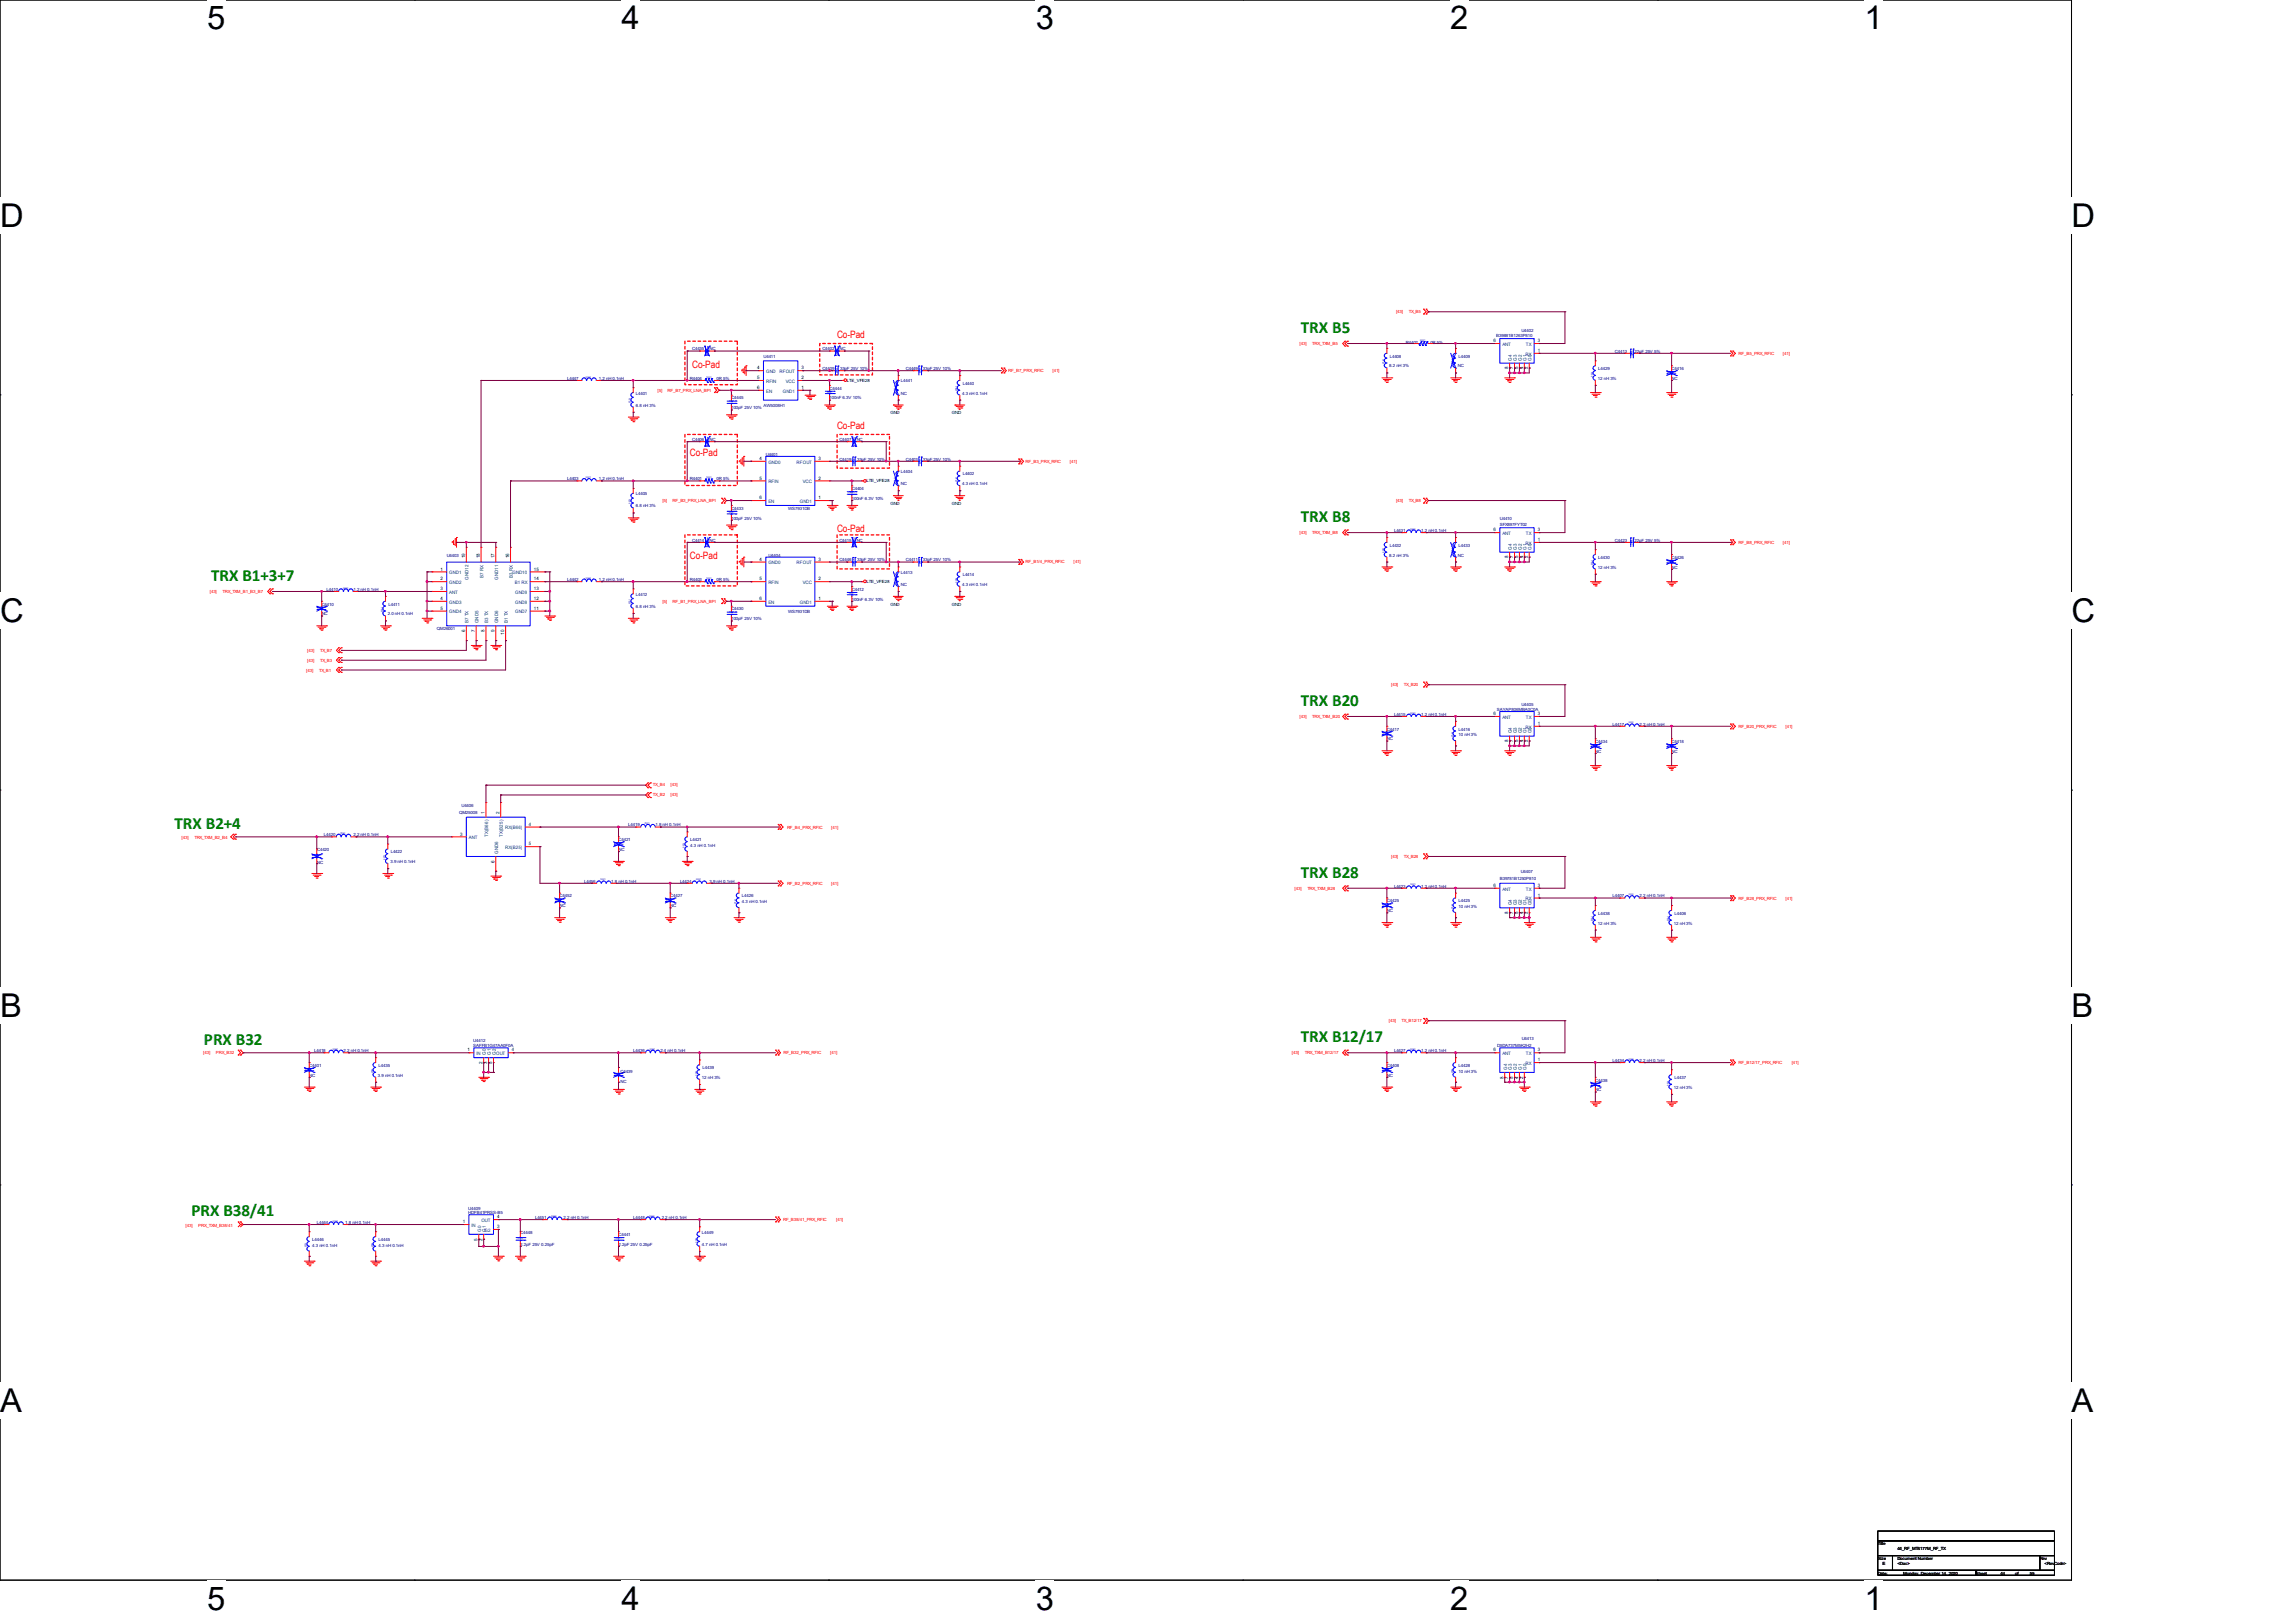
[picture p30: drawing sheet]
<svg xmlns="http://www.w3.org/2000/svg" width="297mm" height="210mm" viewBox="0 0 297 210" stroke-linecap="round" stroke-linejoin="round" font-family="sans-serif">
<defs><g id="words">
<g font-size="4.2">
<text x="26.8" y="3.8">5</text>
<text x="80.4" y="3.8">4</text>
<text x="134" y="3.8">3</text>
<text x="187.6" y="3.8">2</text>
<text x="241.2" y="3.8">1</text>
<text x="0" y="29.3">D</text>
<text x="268" y="29.3">D</text>
<text x="0" y="80.4">C</text>
<text x="268" y="80.4">C</text>
<text x="0" y="131.6">B</text>
<text x="268" y="131.6">B</text>
<text x="0" y="182.7">A</text>
<text x="268" y="182.7">A</text>
<text x="26.8" y="208.3">5</text>
<text x="80.4" y="208.3">4</text>
<text x="134" y="208.3">3</text>
<text x="187.6" y="208.3">2</text>
<text x="241.2" y="208.3">1</text>
</g>
<g font-size="2.2" fill="#008000">
<text x="168.3" y="43.1">TRX B5</text>
<text x="168.3" y="67.5">TRX B8</text>
<text x="27.3" y="75.1">TRX B1+3+7</text>
<text x="168.3" y="91.4">TRX B20</text>
<text x="22.6" y="107.2">TRX B2+4</text>
<text x="168.3" y="113.6">TRX B28</text>
<text x="26.4" y="135.2">PRX B32</text>
<text x="168.3" y="134.8">TRX B12/17</text>
<text x="24.8" y="157.4">PRX B38/41</text>
</g>
<g font-size="1.3" fill="#f00">
<text x="89.5" y="47.6">Co-Pad</text>
<text x="108.3" y="43.8">Co-Pad</text>
<text x="89.2" y="59">Co-Pad</text>
<text x="108.3" y="55.5">Co-Pad</text>
<text x="108.3" y="68.9">Co-Pad</text>
<text x="89.2" y="72.3">Co-Pad</text>
</g>
<g font-size=".6" fill="#f00">
<text x="180.6" y="40.5">[43]</text>
<text x="182.2" y="40.5">TX_B5</text>
<text x="168.1" y="44.7">[43]</text>
<text x="169.8" y="44.7">TRX_TXM_B5</text>
<text x="224.9" y="46">RF_B5_PRX_RFIC</text>
<text x="230.6" y="46">[41]</text>
<text x="85" y="50.7">[5]</text>
<text x="86.4" y="50.7">RF_B7_PRX_LNA_BPI</text>
<text x="130.4" y="48.1">RF_B7_PRX_RFIC</text>
<text x="136.1" y="48.1">[41]</text>
<text x="132.7" y="59.9">RF_B3_PRX_RFIC</text>
<text x="138.4" y="59.9">[41]</text>
<text x="85.7" y="64.9">[5]</text>
<text x="87" y="64.9">RF_B3_PRX_LNA_BPI</text>
<text x="180.6" y="64.9">[43]</text>
<text x="182.2" y="64.9">TX_B8</text>
<text x="168.1" y="69.1">[43]</text>
<text x="169.8" y="69.1">TRX_TXM_B8</text>
<text x="224.9" y="70.4">RF_B8_PRX_RFIC</text>
<text x="230.6" y="70.4">[41]</text>
<text x="27.1" y="76.8">[43]</text>
<text x="28.8" y="76.8">TRX_TXM_B1_B3_B7</text>
<text x="85.7" y="78">[5]</text>
<text x="87" y="78">RF_B1_PRX_LNA_BPI</text>
<text x="132.7" y="72.9">RF_B1/4_PRX_RFIC</text>
<text x="138.9" y="72.9">[41]</text>
<text x="39.6" y="86.9">[43]</text>
<text x="39.8" y="84.4">[43]</text>
<text x="39.8" y="85.6">[43]</text>
<text x="41.3" y="86.9">TX_B1</text>
<text x="41.4" y="84.4">TX_B7</text>
<text x="41.4" y="85.6">TX_B3</text>
<text x="180" y="88.8">[43]</text>
<text x="181.6" y="88.8">TX_B20</text>
<text x="168.1" y="93">[43]</text>
<text x="169.8" y="93">TRX_TXM_B20</text>
<text x="224.9" y="94.2">RF_B20_PRX_RFIC</text>
<text x="231" y="94.2">[41]</text>
<text x="84.5" y="101.7">TX_B4</text>
<text x="86.7" y="101.7">[43]</text>
<text x="84.5" y="103">TX_B2</text>
<text x="86.7" y="103">[43]</text>
<text x="101.8" y="107.2">RF_B4_PRX_RFIC</text>
<text x="107.5" y="107.2">[41]</text>
<text x="23.5" y="108.5">[43]</text>
<text x="25.1" y="108.5">TRX_TXM_B2_B4</text>
<text x="180" y="111">[43]</text>
<text x="181.6" y="111">TX_B28</text>
<text x="101.8" y="114.6">RF_B2_PRX_RFIC</text>
<text x="107.5" y="114.6">[41]</text>
<text x="167.5" y="115.2">[43]</text>
<text x="169.1" y="115.2">TRX_TXM_B28</text>
<text x="224.9" y="116.5">RF_B28_PRX_RFIC</text>
<text x="231" y="116.5">[41]</text>
<text x="26.3" y="136.4">[43]</text>
<text x="27.9" y="136.4">PRX_B32</text>
<text x="101.3" y="136.4">RF_B32_PRX_RFIC</text>
<text x="107.4" y="136.4">[41]</text>
<text x="167.1" y="136.4">[43]</text>
<text x="168.8" y="136.4">TRX_TXM_B12/17</text>
<text x="179.7" y="132.3">[43]</text>
<text x="181.3" y="132.3">TX_B12/17</text>
<text x="224.9" y="137.7">RF_B12/17_PRX_RFIC</text>
<text x="231.8" y="137.7">[41]</text>
<text x="24" y="158.8">[43]</text>
<text x="25.7" y="158.8">PRX_TXM_B38/41</text>
<text x="101.3" y="158">RF_B38/41_PRX_RFIC</text>
<text x="108.2" y="158">[41]</text>
</g>
<g font-size=".6" fill="#000080">
<text x="89.5" y="45.3">C4435</text>
<text x="91.8" y="45.3">NC</text>
<text x="98.8" y="46.3">U4411</text>
<text x="106.4" y="47.9">C4409</text>
<text x="106.4" y="45.3">C4402</text>
<text x="108.6" y="45.3">NC</text>
<text x="108.7" y="47.9">33pF 25V 10%</text>
<text x="117.2" y="47.9">C4449</text>
<text x="119.4" y="47.9">33pF 25V 10%</text>
<text x="179.7" y="47.5">8.2 nH 3%</text>
<text x="179.8" y="46.3">L4408</text>
<text x="181.9" y="44.5">R4402</text>
<text x="185" y="44.5">0R 5%</text>
<text x="188.6" y="47.5">NC</text>
<text x="188.7" y="46.3">L4409</text>
<text x="193.5" y="43.6">B39881B1263P810</text>
<text x="196.8" y="43">U4402</text>
<text x="206.8" y="47.9">L4429</text>
<text x="208.9" y="45.6">C4413</text>
<text x="211.4" y="45.6">22pF 25V 5%</text>
<text x="216.2" y="47.9">C4416</text>
<text x="73.4" y="49.2">L4447</text>
<text x="77.5" y="49.2">1.2 nH 0.1nH</text>
<text x="82.3" y="51.1">L4401</text>
<text x="82.3" y="52.6">6.8 nH 3%</text>
<text x="89.2" y="49.2">R4404</text>
<text x="92.7" y="49.2">0R 5%</text>
<text x="94.6" y="51.7">C4445</text>
<text x="94.6" y="53">100pF 25V 10%</text>
<text x="98.8" y="52.7">AW5008H1</text>
<text x="107.3" y="50.4">C4444</text>
<text x="107.3" y="51.7">100nF 6.3V 10%</text>
<text x="116.5" y="49.4">L4441</text>
<text x="116.5" y="51.1">NC</text>
<text x="124.5" y="51.1">4.3 nH 0.1nH</text>
<text x="124.5" y="49.8">L4440</text>
<text x="206.7" y="49.2">12 nH 3%</text>
<text x="216.2" y="49.2">NC</text>
<text x="89.5" y="57.1">C4406</text>
<text x="91.8" y="57.1">NC</text>
<text x="99.1" y="59">U4401</text>
<text x="108.6" y="57.1">C4407</text>
<text x="108.6" y="59.6">C4419</text>
<text x="110.8" y="57.1">NC</text>
<text x="110.9" y="59.6">33pF 25V 10%</text>
<text x="117.2" y="59.6">C4403</text>
<text x="119.4" y="59.6">33pF 25V 10%</text>
<text x="73.4" y="62.1">L4403</text>
<text x="77.5" y="62.1">1.2 nH 0.1nH</text>
<text x="82.3" y="64.1">L4405</text>
<text x="82.3" y="65.7">6.8 nH 3%</text>
<text x="89.2" y="62.1">R4401</text>
<text x="92.7" y="62.1">0R 5%</text>
<text x="94.6" y="66">C4433</text>
<text x="101.9" y="66">WS7931DB</text>
<text x="110.2" y="63.4">C4404</text>
<text x="110.2" y="64.7">100nF 6.3V 10%</text>
<text x="116.5" y="61.2">L4404</text>
<text x="116.5" y="62.8">NC</text>
<text x="124.5" y="62.8">4.3 nH 0.1nH</text>
<text x="124.5" y="61.5">L4402</text>
<text x="89.5" y="70.1">C4414</text>
<text x="91.8" y="70.1">NC</text>
<text x="94.6" y="67.2">100pF 25V 10%</text>
<text x="108.6" y="70.1">C4415</text>
<text x="110.8" y="70.1">NC</text>
<text x="179.8" y="70.7">L4432</text>
<text x="180.3" y="68.8">L4431</text>
<text x="183.9" y="68.8">1.2 nH 0.1nH</text>
<text x="188.7" y="70.7">L4433</text>
<text x="194" y="67.3">U4410</text>
<text x="194" y="68.1">SFX897FYT02</text>
<text x="208.9" y="70.1">C4423</text>
<text x="211.4" y="70.1">22pF 25V 5%</text>
<text x="42.2" y="76.5">L4410</text>
<text x="45.7" y="76.5">1.2 nH 0.1nH</text>
<text x="57.8" y="72">U4403</text>
<text x="73.4" y="75.2">L4442</text>
<text x="77.5" y="75.2">1.2 nH 0.1nH</text>
<text x="82.3" y="77.1">L4412</text>
<text x="89.2" y="75.2">R4403</text>
<text x="92.7" y="75.2">0R 5%</text>
<text x="99.4" y="72">U4404</text>
<text x="108.6" y="72.6">C4446</text>
<text x="110.2" y="76.5">C4412</text>
<text x="110.2" y="77.7">100nF 6.3V 10%</text>
<text x="110.9" y="72.6">33pF 25V 10%</text>
<text x="116.5" y="74.2">L4413</text>
<text x="116.5" y="75.8">NC</text>
<text x="117.2" y="72.6">C4411</text>
<text x="119.4" y="72.6">33pF 25V 10%</text>
<text x="124.5" y="75.8">4.3 nH 0.1nH</text>
<text x="124.5" y="74.6">L4414</text>
<text x="179.7" y="72">8.2 nH 3%</text>
<text x="188.6" y="72">NC</text>
<text x="206.7" y="73.6">12 nH 3%</text>
<text x="206.8" y="72.3">L4430</text>
<text x="216.2" y="72.3">C4426</text>
<text x="216.2" y="73.6">NC</text>
<text x="41.6" y="78.4">C4410</text>
<text x="41.6" y="79.6">NC</text>
<text x="50.2" y="79.6">2.0 nH 0.1nH</text>
<text x="50.2" y="78.4">L4411</text>
<text x="56.5" y="81.5">QM26001</text>
<text x="82.3" y="78.7">6.8 nH 3%</text>
<text x="94.6" y="79">C4430</text>
<text x="94.6" y="80.3">100pF 25V 10%</text>
<text x="101.9" y="79.3">WS7931DB</text>
<text x="179.4" y="94.5">C4417</text>
<text x="179.4" y="95.8">NC</text>
<text x="180.3" y="92.6">L4415</text>
<text x="183.9" y="92.6">1.2 nH 0.1nH</text>
<text x="188.7" y="94.5">L4416</text>
<text x="188.7" y="95.3">10 nH 3%</text>
<text x="193.6" y="92">SAYAP806MBA0C0A</text>
<text x="196.8" y="91.4">U4405</text>
<text x="208.6" y="93.9">L4417</text>
<text x="212.1" y="93.9">2.2 nH 0.1nH</text>
<text x="206.4" y="96.1">C4434</text>
<text x="206.4" y="97.4">NC</text>
<text x="216.2" y="96.1">C4418</text>
<text x="216.2" y="97.4">NC</text>
<text x="59.4" y="105.3">QM25008</text>
<text x="59.7" y="104.4">U4406</text>
<text x="81.3" y="106.9">L4419</text>
<text x="84.8" y="106.9">1.8 nH 0.1nH</text>
<text x="41" y="110.2">C4420</text>
<text x="41" y="111.8">NC</text>
<text x="41.9" y="108.2">L4420</text>
<text x="45.7" y="108.2">2.2 nH 0.1nH</text>
<text x="50.5" y="111.7">3.9 nH 0.1nH</text>
<text x="50.5" y="110.4">L4422</text>
<text x="80" y="108.8">C4421</text>
<text x="80" y="110.1">NC</text>
<text x="89.3" y="108.8">L4421</text>
<text x="89.3" y="109.6">4.3 nH 0.1nH</text>
<text x="194" y="113.9">B39781B1250P810</text>
<text x="196.7" y="113">U4407</text>
<text x="72.4" y="116.1">C4452</text>
<text x="72.4" y="117.4">NC</text>
<text x="75.6" y="114.2">L4456</text>
<text x="79.1" y="114.2">1.8 nH 0.1nH</text>
<text x="86.7" y="116.1">C4427</text>
<text x="86.7" y="117.4">NC</text>
<text x="88" y="114.2">L4424</text>
<text x="91.8" y="114.2">3.9 nH 0.1nH</text>
<text x="96" y="116.1">L4426</text>
<text x="96" y="116.9">4.3 nH 0.1nH</text>
<text x="179.4" y="116.8">C4425</text>
<text x="179.4" y="118">NC</text>
<text x="180.3" y="114.9">L4423</text>
<text x="183.9" y="114.9">1.2 nH 0.1nH</text>
<text x="188.7" y="116.8">L4425</text>
<text x="188.7" y="117.5">10 nH 3%</text>
<text x="206.7" y="119.6">12 nH 3%</text>
<text x="206.8" y="118.4">L4438</text>
<text x="208.6" y="116.1">L4407</text>
<text x="212.1" y="116.1">2.2 nH 0.1nH</text>
<text x="216.5" y="119.6">12 nH 3%</text>
<text x="216.6" y="118.4">L4406</text>
<text x="40.6" y="136.2">L4418</text>
<text x="44.4" y="136.2">2.2 nH 0.1nH</text>
<text x="61.2" y="134.9">U4412</text>
<text x="61.2" y="135.5">SAFFB1G47AA0F0A</text>
<text x="81.9" y="136.2">L4436</text>
<text x="85.4" y="136.2">2.4 nH 0.1nH</text>
<text x="180.3" y="136.2">L4427</text>
<text x="183.9" y="136.2">1.2 nH 0.1nH</text>
<text x="193.7" y="135.5">D5DA737M5K2H2</text>
<text x="196.8" y="134.5">U4413</text>
<text x="208.6" y="137.4">L4434</text>
<text x="212.1" y="137.4">2.2 nH 0.1nH</text>
<text x="40" y="138.1">C4401</text>
<text x="40" y="139.3">NC</text>
<text x="48.9" y="139.3">3.9 nH 0.1nH</text>
<text x="49" y="138.1">L4435</text>
<text x="80.3" y="138.9">C4439</text>
<text x="80.3" y="140.1">NC</text>
<text x="90.8" y="139.6">12 nH 3%</text>
<text x="90.9" y="138.4">L4439</text>
<text x="179.4" y="138.1">C4408</text>
<text x="179.4" y="139.3">NC</text>
<text x="188.7" y="138.1">L4428</text>
<text x="188.7" y="138.8">10 nH 3%</text>
<text x="206.4" y="140">C4438</text>
<text x="206.4" y="141.2">NC</text>
<text x="216.5" y="140.9">12 nH 3%</text>
<text x="216.6" y="139.6">L4437</text>
<text x="40.4" y="160.6">L4446</text>
<text x="40.4" y="161.3">4.3 nH 0.1nH</text>
<text x="41" y="158.4">L4444</text>
<text x="44.7" y="158.4">1.8 nH 0.1nH</text>
<text x="49" y="160.6">L4445</text>
<text x="49" y="161.3">4.3 nH 0.1nH</text>
<text x="60.6" y="156.5">U4409</text>
<text x="60.6" y="157.1">HDFB41PRSS-B5</text>
<text x="67.3" y="159.6">C4448</text>
<text x="67.3" y="161.2">2.2pF 25V 0.25pF</text>
<text x="69.2" y="157.7">L4451</text>
<text x="72.9" y="157.8">2.2 nH 0.1nH</text>
<text x="80" y="159.9">C4441</text>
<text x="80" y="161.2">2.2pF 25V 0.25pF</text>
<text x="81.9" y="157.7">L4448</text>
<text x="85.6" y="157.8">2.2 nH 0.1nH</text>
<text x="90.8" y="159.6">L4449</text>
<text x="90.8" y="161.2">4.7 nH 0.1nH</text>
</g>
<g font-size=".6">
<text x="98" y="47.8">4</text>
<text x="103.7" y="47.8">3</text>
<text x="193.2" y="44.3">6</text>
<text x="195.1" y="47.8" transform="rotate(-90 195.1 47.8)">8</text>
<text x="195.8" y="47.8" transform="rotate(-90 195.8 47.8)">7</text>
<text x="196.4" y="47.8" transform="rotate(-90 196.4 47.8)">5</text>
<text x="197" y="47.8" transform="rotate(-90 197 47.8)">4</text>
<text x="197.7" y="47.8" transform="rotate(-90 197.7 47.8)">2</text>
<text x="198.9" y="45.6">1</text>
<text x="198.9" y="44.3">3</text>
<text x="98" y="49.1">5</text>
<text x="98" y="50.3">6</text>
<text x="103.7" y="50.3">1</text>
<text x="103.7" y="49.1">2</text>
<text x="109.6" y="49.4">LTE_VFE28</text>
<text x="115.2" y="53.6">GND</text>
<text x="123.1" y="53.6">GND</text>
<text x="98.3" y="59.5">4</text>
<text x="105.9" y="59.5">3</text>
<text x="98.3" y="64.6">6</text>
<text x="98.3" y="62.1">5</text>
<text x="105.9" y="64.6">1</text>
<text x="105.9" y="62.1">2</text>
<text x="112.1" y="62.4">LTE_VFE28</text>
<text x="115.2" y="65.3">GND</text>
<text x="123.1" y="65.3">GND</text>
<text x="193.2" y="68.7">6</text>
<text x="198.9" y="70">1</text>
<text x="198.9" y="68.7">3</text>
<text x="57" y="76.4">3</text>
<text x="57" y="73.8">1</text>
<text x="57" y="75.1">2</text>
<text x="57" y="77.6">4</text>
<text x="60.2" y="72.3" transform="rotate(-90 60.2 72.3)">19</text>
<text x="62.1" y="72.3" transform="rotate(-90 62.1 72.3)">18</text>
<text x="64" y="72.3" transform="rotate(-90 64 72.3)">17</text>
<text x="65.9" y="72.3" transform="rotate(-90 65.9 72.3)">16</text>
<text x="69" y="75.1">14</text>
<text x="69" y="77.6">12</text>
<text x="69" y="76.4">13</text>
<text x="69" y="73.8">15</text>
<text x="98.3" y="77.6">6</text>
<text x="98.3" y="75.1">5</text>
<text x="98.3" y="72.6">4</text>
<text x="105.9" y="77.6">1</text>
<text x="105.9" y="75.1">2</text>
<text x="105.9" y="72.6">3</text>
<text x="112.1" y="75.4">LTE_VFE28</text>
<text x="195.1" y="72.3" transform="rotate(-90 195.1 72.3)">8</text>
<text x="195.8" y="72.3" transform="rotate(-90 195.8 72.3)">7</text>
<text x="196.4" y="72.3" transform="rotate(-90 196.4 72.3)">5</text>
<text x="197" y="72.3" transform="rotate(-90 197 72.3)">4</text>
<text x="197.7" y="72.3" transform="rotate(-90 197.7 72.3)">2</text>
<text x="57" y="78.9">5</text>
<text x="60.2" y="81.8" transform="rotate(-90 60.2 81.8)">6</text>
<text x="61.4" y="81.8" transform="rotate(-90 61.4 81.8)">7</text>
<text x="62.7" y="81.8" transform="rotate(-90 62.7 81.8)">8</text>
<text x="64" y="81.8" transform="rotate(-90 64 81.8)">9</text>
<text x="65.2" y="82.1" transform="rotate(-90 65.2 82.1)">10</text>
<text x="69" y="78.9">11</text>
<text x="115.2" y="78.4">GND</text>
<text x="123.1" y="78.4">GND</text>
<text x="193.2" y="92.5">6</text>
<text x="198.9" y="93.8">1</text>
<text x="198.9" y="92.5">3</text>
<text x="195.1" y="96.1" transform="rotate(-90 195.1 96.1)">8</text>
<text x="195.8" y="96.1" transform="rotate(-90 195.8 96.1)">7</text>
<text x="196.4" y="96.1" transform="rotate(-90 196.4 96.1)">5</text>
<text x="197" y="96.1" transform="rotate(-90 197 96.1)">4</text>
<text x="197.7" y="96.1" transform="rotate(-90 197.7 96.1)">2</text>
<text x="62.7" y="105.3" transform="rotate(-90 62.7 105.3)">1</text>
<text x="64.6" y="105.3" transform="rotate(-90 64.6 105.3)">2</text>
<text x="68.4" y="106.9">4</text>
<text x="59.5" y="108.1">3</text>
<text x="64" y="111.6" transform="rotate(-90 64 111.6)">6</text>
<text x="68.4" y="109.4">5</text>
<text x="193.2" y="114.8">6</text>
<text x="195.1" y="118.3" transform="rotate(-90 195.1 118.3)">8</text>
<text x="195.8" y="118.3" transform="rotate(-90 195.8 118.3)">7</text>
<text x="196.4" y="118.3" transform="rotate(-90 196.4 118.3)">5</text>
<text x="197" y="118.3" transform="rotate(-90 197 118.3)">4</text>
<text x="197.7" y="118.3" transform="rotate(-90 197.7 118.3)">2</text>
<text x="198.9" y="116">1</text>
<text x="198.9" y="114.8">3</text>
<text x="60.5" y="136.1">1</text>
<text x="62.4" y="137.7" transform="rotate(-90 62.4 137.7)">2</text>
<text x="63" y="137.7" transform="rotate(-90 63 137.7)">3</text>
<text x="63.7" y="137.7" transform="rotate(-90 63.7 137.7)">5</text>
<text x="66.2" y="136.1">4</text>
<text x="193.2" y="136.1">6</text>
<text x="198.9" y="137.3">1</text>
<text x="198.9" y="136.1">3</text>
<text x="194.5" y="139.6" transform="rotate(-90 194.5 139.6)">8</text>
<text x="195.1" y="139.6" transform="rotate(-90 195.1 139.6)">7</text>
<text x="195.8" y="139.6" transform="rotate(-90 195.8 139.6)">5</text>
<text x="196.4" y="139.6" transform="rotate(-90 196.4 139.6)">4</text>
<text x="197" y="139.6" transform="rotate(-90 197 139.6)">2</text>
<text x="59.9" y="158.3">1</text>
<text x="61.8" y="160.5" transform="rotate(-90 61.8 160.5)">5</text>
<text x="62.4" y="160.5" transform="rotate(-90 62.4 160.5)">2</text>
<text x="64.3" y="158.9">3</text>
<text x="64.3" y="157.7">4</text>
<text x="242.9" y="200">Title</text>
<text x="242.9" y="201.9">Size</text>
<text x="242.9" y="203.8">Date:</text>
<text x="243.5" y="202.5">E</text>
<text x="245.4" y="201.9">Document Number</text>
<text x="245.4" y="202.5">&lt;Doc&gt;</text>
<text x="245.4" y="200.6">44_RF_MT6177M_RF_TX</text>
<text x="246.2" y="203.8">Monday, December 14, 2020</text>
<text x="255.6" y="203.8">Sheet</text>
<text x="258.8" y="203.8">44</text>
<text x="260.7" y="203.8">of</text>
<text x="262.6" y="203.8">55</text>
<text x="263.9" y="201.9">Rev</text>
<text x="264.5" y="202.5">&lt;RevCode&gt;</text>
</g>
<g font-size=".6" fill="#004080">
<text x="194.3" y="44.7">ANT</text>
<text x="195.6" y="46.7" transform="rotate(-90 195.6 46.7)">G4</text>
<text x="196.2" y="46.7" transform="rotate(-90 196.2 46.7)">G3</text>
<text x="196.9" y="46.7" transform="rotate(-90 196.9 46.7)">G2</text>
<text x="197.4" y="46">RX</text>
<text x="197.4" y="44.7">TX</text>
<text x="197.5" y="46.7" transform="rotate(-90 197.5 46.7)">G1</text>
<text x="198.1" y="46.7" transform="rotate(-90 198.1 46.7)">G0</text>
<text x="99.1" y="49.5">RFIN</text>
<text x="99.1" y="50.8">EN</text>
<text x="99.1" y="48.3">GND</text>
<text x="100.8" y="48.3">RFOUT</text>
<text x="101.3" y="50.8">GND1</text>
<text x="101.6" y="49.5">VCC</text>
<text x="99.4" y="60">GND0</text>
<text x="103" y="60">RFOUT</text>
<text x="99.4" y="65.1">EN</text>
<text x="99.4" y="62.5">RFIN</text>
<text x="103.5" y="65.1">GND1</text>
<text x="103.8" y="62.5">VCC</text>
<text x="194.3" y="69.2">ANT</text>
<text x="195.6" y="71.1" transform="rotate(-90 195.6 71.1)">G4</text>
<text x="196.2" y="71.1" transform="rotate(-90 196.2 71.1)">G3</text>
<text x="196.9" y="71.1" transform="rotate(-90 196.9 71.1)">G2</text>
<text x="197.4" y="70.5">RX</text>
<text x="197.4" y="69.2">TX</text>
<text x="197.5" y="71.1" transform="rotate(-90 197.5 71.1)">G1</text>
<text x="198.1" y="71.1" transform="rotate(-90 198.1 71.1)">G0</text>
<text x="58.1" y="76.8">ANT</text>
<text x="58.1" y="74.3">GND1</text>
<text x="58.1" y="75.6">GND2</text>
<text x="60.6" y="75.1" transform="rotate(-90 60.6 75.1)">GND12</text>
<text x="62.5" y="74.8" transform="rotate(-90 62.5 74.8)">B7 RX</text>
<text x="64.4" y="75.1" transform="rotate(-90 64.4 75.1)">GND11</text>
<text x="66.3" y="74.3">GND10</text>
<text x="66.3" y="74.8" transform="rotate(-90 66.3 74.8)">B3 RX</text>
<text x="66.6" y="75.6">B1 RX</text>
<text x="66.6" y="76.8">GND9</text>
<text x="99.4" y="75.6">RFIN</text>
<text x="99.4" y="73">GND0</text>
<text x="103" y="73">RFOUT</text>
<text x="103.8" y="75.6">VCC</text>
<text x="58.1" y="78.1">GND3</text>
<text x="58.1" y="79.4">GND4</text>
<text x="60.6" y="80.6" transform="rotate(-90 60.6 80.6)">B7 TX</text>
<text x="61.9" y="80.6" transform="rotate(-90 61.9 80.6)">GND5</text>
<text x="63.2" y="80.6" transform="rotate(-90 63.2 80.6)">B3 TX</text>
<text x="64.4" y="80.6" transform="rotate(-90 64.4 80.6)">GND6</text>
<text x="65.7" y="80.6" transform="rotate(-90 65.7 80.6)">B1 TX</text>
<text x="66.6" y="79.4">GND7</text>
<text x="66.6" y="78.1">GND8</text>
<text x="99.4" y="78.1">EN</text>
<text x="103.5" y="78.1">GND1</text>
<text x="194.3" y="93">ANT</text>
<text x="195.6" y="94.9" transform="rotate(-90 195.6 94.9)">G4</text>
<text x="196.2" y="94.9" transform="rotate(-90 196.2 94.9)">G3</text>
<text x="196.9" y="94.9" transform="rotate(-90 196.9 94.9)">G2</text>
<text x="197.4" y="94.3">RX</text>
<text x="197.4" y="93">TX</text>
<text x="197.5" y="94.9" transform="rotate(-90 197.5 94.9)">G1</text>
<text x="198.1" y="94.9" transform="rotate(-90 198.1 94.9)">G0</text>
<text x="65.4" y="107.3">RX(B66)</text>
<text x="60.7" y="108.6">ANT</text>
<text x="63.2" y="108.3" transform="rotate(-90 63.2 108.3)">TX(B66)</text>
<text x="64.4" y="110.5" transform="rotate(-90 64.4 110.5)">GND6</text>
<text x="65.1" y="108.3" transform="rotate(-90 65.1 108.3)">TX(B25)</text>
<text x="65.4" y="109.9">RX(B25)</text>
<text x="194.3" y="115.2">ANT</text>
<text x="195.6" y="117.1" transform="rotate(-90 195.6 117.1)">G4</text>
<text x="196.2" y="117.1" transform="rotate(-90 196.2 117.1)">G3</text>
<text x="196.9" y="117.1" transform="rotate(-90 196.9 117.1)">G2</text>
<text x="197.4" y="116.5">RX</text>
<text x="197.4" y="115.2">TX</text>
<text x="197.5" y="117.1" transform="rotate(-90 197.5 117.1)">G1</text>
<text x="198.1" y="117.1" transform="rotate(-90 198.1 117.1)">G0</text>
<text x="61.6" y="136.5">IN</text>
<text x="62.9" y="136.5" transform="rotate(-90 62.9 136.5)">G0</text>
<text x="63.5" y="136.5" transform="rotate(-90 63.5 136.5)">G1</text>
<text x="64.1" y="136.5" transform="rotate(-90 64.1 136.5)">G2</text>
<text x="64.2" y="136.5">OUT</text>
<text x="194.3" y="136.5">ANT</text>
<text x="197.4" y="137.8">RX</text>
<text x="197.4" y="136.5">TX</text>
<text x="194.9" y="138.4" transform="rotate(-90 194.9 138.4)">G4</text>
<text x="195.6" y="138.4" transform="rotate(-90 195.6 138.4)">G3</text>
<text x="196.2" y="138.4" transform="rotate(-90 196.2 138.4)">G2</text>
<text x="196.9" y="138.4" transform="rotate(-90 196.9 138.4)">G1</text>
<text x="197.5" y="138.4" transform="rotate(-90 197.5 138.4)">G0</text>
<text x="61" y="158.8">IN</text>
<text x="62.2" y="159.4" transform="rotate(-90 62.2 159.4)">G0</text>
<text x="62.3" y="158.1">OUT</text>
<text x="62.7" y="159.4">G2</text>
<text x="62.9" y="159.4" transform="rotate(-90 62.9 159.4)">G1</text>
</g>
<g font-size=".3" fill="#00f">
<text x="91.5" y="45.9" transform="rotate(-90 91.5 45.9)">0201</text>
<text x="108.3" y="45.9" transform="rotate(-90 108.3 45.9)">0201</text>
<text x="179.1" y="47.1" transform="rotate(-90 179.1 47.1)">0201</text>
<text x="183.7" y="44.1">0201</text>
<text x="188" y="47.1" transform="rotate(-90 188 47.1)">0201</text>
<text x="211.2" y="46.1" transform="rotate(-90 211.2 46.1)">0201</text>
<text x="75.8" y="48.9">0201</text>
<text x="81.6" y="52.2" transform="rotate(-90 81.6 52.2)">0201</text>
<text x="91.4" y="48.9">0201</text>
<text x="94.3" y="52.1">0201</text>
<text x="107" y="50.8">0201</text>
<text x="108.3" y="48.3" transform="rotate(-90 108.3 48.3)">0201</text>
<text x="115.9" y="50.6" transform="rotate(-90 115.9 50.6)">0201</text>
<text x="119.1" y="48.3" transform="rotate(-90 119.1 48.3)">0201</text>
<text x="123.8" y="50.6" transform="rotate(-90 123.8 50.6)">0201</text>
<text x="206" y="48.7" transform="rotate(-90 206 48.7)">0201</text>
<text x="215.7" y="48.3">0201</text>
<text x="91.5" y="57.7" transform="rotate(-90 91.5 57.7)">0201</text>
<text x="110.5" y="57.7" transform="rotate(-90 110.5 57.7)">0201</text>
<text x="75.8" y="61.8">0201</text>
<text x="81.6" y="65.2" transform="rotate(-90 81.6 65.2)">0201</text>
<text x="91.4" y="61.8">0201</text>
<text x="109.9" y="63.8">0201</text>
<text x="110.5" y="60" transform="rotate(-90 110.5 60)">0201</text>
<text x="115.9" y="62.4" transform="rotate(-90 115.9 62.4)">0201</text>
<text x="119.1" y="60" transform="rotate(-90 119.1 60)">0201</text>
<text x="123.8" y="62.4" transform="rotate(-90 123.8 62.4)">0201</text>
<text x="91.5" y="70.7" transform="rotate(-90 91.5 70.7)">0201</text>
<text x="94.3" y="66.4">0201</text>
<text x="110.5" y="70.7" transform="rotate(-90 110.5 70.7)">0201</text>
<text x="179.1" y="71.5" transform="rotate(-90 179.1 71.5)">0201</text>
<text x="182.5" y="68.5">0201</text>
<text x="188" y="71.6" transform="rotate(-90 188 71.6)">0201</text>
<text x="211.2" y="70.5" transform="rotate(-90 211.2 70.5)">0201</text>
<text x="44.4" y="76.2">0201</text>
<text x="75.8" y="74.9">0201</text>
<text x="91.4" y="74.9">0201</text>
<text x="109.9" y="76.8">0201</text>
<text x="110.5" y="73" transform="rotate(-90 110.5 73)">0201</text>
<text x="115.9" y="75.4" transform="rotate(-90 115.9 75.4)">0201</text>
<text x="119.1" y="73" transform="rotate(-90 119.1 73)">0201</text>
<text x="123.8" y="75.4" transform="rotate(-90 123.8 75.4)">0201</text>
<text x="206" y="73.2" transform="rotate(-90 206 73.2)">0201</text>
<text x="215.7" y="72.7">0201</text>
<text x="41.1" y="78.7">0201</text>
<text x="49.5" y="79.2" transform="rotate(-90 49.5 79.2)">0201</text>
<text x="81.6" y="78.2" transform="rotate(-90 81.6 78.2)">0201</text>
<text x="94.3" y="79.4">0201</text>
<text x="178.9" y="95">0201</text>
<text x="182.5" y="92.3">0201</text>
<text x="188" y="95.4" transform="rotate(-90 188 95.4)">0201</text>
<text x="210.7" y="93.6">0201</text>
<text x="205.9" y="96.5">0201</text>
<text x="215.7" y="96.5">0201</text>
<text x="44" y="107.9">0201</text>
<text x="83.4" y="106.6">0201</text>
<text x="40.5" y="110.8">0201</text>
<text x="49.8" y="111.3" transform="rotate(-90 49.8 111.3)">0201</text>
<text x="77.7" y="113.9">0201</text>
<text x="79.5" y="109.2">0201</text>
<text x="88.6" y="109.7" transform="rotate(-90 88.6 109.7)">0201</text>
<text x="90" y="113.9">0201</text>
<text x="71.9" y="116.5">0201</text>
<text x="86.2" y="116.5">0201</text>
<text x="95.3" y="117" transform="rotate(-90 95.3 117)">0201</text>
<text x="178.9" y="117.2">0201</text>
<text x="182.5" y="114.6">0201</text>
<text x="188" y="117.6" transform="rotate(-90 188 117.6)">0201</text>
<text x="206" y="119.2" transform="rotate(-90 206 119.2)">0201</text>
<text x="210.7" y="115.8">0201</text>
<text x="215.9" y="119.2" transform="rotate(-90 215.9 119.2)">0201</text>
<text x="43.1" y="135.8">0201</text>
<text x="84.1" y="135.8">0201</text>
<text x="182.5" y="135.8">0201</text>
<text x="210.7" y="137.1">0201</text>
<text x="39.5" y="138.4">0201</text>
<text x="48.3" y="138.9" transform="rotate(-90 48.3 138.9)">0201</text>
<text x="79.5" y="139.1">0201</text>
<text x="90.2" y="139.2" transform="rotate(-90 90.2 139.2)">0201</text>
<text x="178.9" y="138.4">0201</text>
<text x="188" y="138.9" transform="rotate(-90 188 138.9)">0201</text>
<text x="205.9" y="140.3">0201</text>
<text x="215.9" y="140.5" transform="rotate(-90 215.9 140.5)">0201</text>
<text x="39.7" y="161.4" transform="rotate(-90 39.7 161.4)">0201</text>
<text x="43.1" y="158.1">0201</text>
<text x="48.3" y="161.4" transform="rotate(-90 48.3 161.4)">0201</text>
<text x="67" y="160.4">0201</text>
<text x="71.3" y="157.4">0201</text>
<text x="79.7" y="160.4">0201</text>
<text x="84" y="157.4">0201</text>
<text x="90.2" y="160.8" transform="rotate(-90 90.2 160.8)">0201</text>
</g>
</g></defs>
<path d="M0 0h268v204.5h-268z" fill="none" stroke="#000" stroke-width=".13"/>
<g fill="#fff">
<path d="M26.8 0h2.4v4.7h-2.4z"/>
<path d="M26.8 204.5h2.4v4.7h-2.4z"/>
</g>
<path d="M53.6 0h.1M53.6 204.5h.1" fill="none" stroke="#000" stroke-width=".13"/>
<g fill="#fff">
<path d="M80.4 0h2.4v4.7h-2.4z"/>
<path d="M80.4 204.5h2.4v4.7h-2.4z"/>
</g>
<path d="M107.2 0h.1M107.2 204.5h.1" fill="none" stroke="#000" stroke-width=".13"/>
<g fill="#fff">
<path d="M134 0h2.4v4.7h-2.4z"/>
<path d="M134 204.5h2.4v4.7h-2.4z"/>
</g>
<path d="M160.8 0h.1M160.8 204.5h.1" fill="none" stroke="#000" stroke-width=".13"/>
<g fill="#fff">
<path d="M187.6 0h2.3v4.7h-2.3z"/>
<path d="M187.6 204.5h2.3v4.7h-2.3z"/>
</g>
<path d="M214.4 0h.1M214.4 204.5h.1" fill="none" stroke="#000" stroke-width=".13"/>
<g fill="#fff">
<path d="M241.2 0h2.3v4.7h-2.3z"/>
<path d="M241.2 204.5h2.3v4.7h-2.3z"/>
<path d="M0 25.5h3v4.8h-3z"/>
<path d="M268 25.5h3v4.8h-3z"/>
<path d="M0 76.6h3v4.8h-3z"/>
<path d="M268 76.6h3v4.8h-3z"/>
</g>
<path d="M0 51.1h.1M268 51.1h.1" fill="none" stroke="#000" stroke-width=".13"/>
<g fill="#fff">
<path d="M0 127.8h2.8v4.7h-2.8z"/>
<path d="M268 127.8h2.8v4.7h-2.8z"/>
</g>
<path d="M0 102.2h.1M268 102.2h.1" fill="none" stroke="#000" stroke-width=".13"/>
<g fill="#fff">
<path d="M0 178.9h2.8v4.7h-2.8z"/>
<path d="M267.9 178.9h2.9v4.7h-2.9z"/>
</g>
<path d="M0 153.3h.1M268 153.3h.1M242.9 198.1h22.9v1.3h-22.9zM242.9 199.4h22.9v1.9h-22.9zM242.9 201.3h1.9v1.9h-1.9zM242.9 203.2h12.7v.6h-12.7zM244.8 201.3h19.1v1.9h-19.1zM255.6 203.2h10.2v.6h-10.2zM263.9 201.3h1.9v1.9h-1.9z" fill="none" stroke="#000" stroke-width=".13"/>
<path d="M88.6 56.2h6.8v6.6h-6.8zM88.6 44.2h6.8v5.6h-6.8zM106 44.4h6.9v4.1h-6.9zM108.3 56.2h6.8v4.4h-6.8zM88.6 69.2h6.8v6.6h-6.8zM108.3 69.2h6.8v4.4h-6.8z" fill="none" stroke="#f00" stroke-width=".17" stroke-dasharray=".3"/>
<g fill="none" stroke="#f00" stroke-width=".13">
<path d="M74.6 49.2h.1M74.6 49.2h.7M77.2 49.2h.6M77.8 49.2h.1M81.3 54h1.2M81.5 54.2h.9M81.7 54.4h.1M81.7 54.4h.5M81.9 54.6h.1M81.9 50.2h.1M81.9 53.3h.1M81.9 50.2v.6"/>
<path d="M81.9 52.7v.6M82 54.6h.1M82.4 54.2h.1M82.5 54h.1M90.5 45.4h.1M90.5 57.1h.1M90.5 49.2h.1M90.5 49.2h.6M90.5 45.4h.6M90.5 57.1h.6M91.8 45.4h.6M91.8 57.1h.6"/>
<path d="M92.4 50.2h.1M92.4 50.8h.1M92.4 45.4h.1M92.4 57.1h.1M92.4 49.2h.6M92.4 50.2l.3 .3-.3 .3M92.7 50.8h.1M92.7 50.2h.1M92.7 50.2l.3 .3-.3 .3M93 49.2h.1M94 53.7h1.2M94.2 53.8h.9"/>
<path d="M94.4 54.1h.1M94.4 54.1h.5M94.6 54.2h.1M94.6 51.1h.1M94.6 53h.1M94.6 51.1v.7M94.6 52.4v.6M94.7 54.2h.1M95.1 53.8h.1M95.2 53.7h.1M95.6 59.6h.1M95.6 59.6v.2"/>
<path d="M95.8 59.9h.1M95.8 59.4v.5M96 47.9h.1M96 47.9v.1M96 59.3h.1M96 59.3v.9M96.1 48.2h.1M96.1 47.7v.5M96.2 59.1h.1M96.2 59.1v1.2M96.4 47.5h.1M96.4 47.5v.9"/>
<path d="M96.5 47.3h.1M96.5 47.3v1.3M97.2 59.7h.1M97.2 59.7h1.9M98.1 49.2h.1M98.1 50.5h.1M98.1 48h.1M98.1 49.2h.7M98.1 48h.7M98.1 50.5h.7M103.2 49.2h.6M103.2 48h.6"/>
<path d="M103.2 50.5h.6M103.8 50.5h.1M103.8 49.2h.1M103.8 48h.1M104.1 51.1h1.3M104.4 51.3h.8M104.5 51.5h.1M104.5 51.5h.5M104.7 51.7h.2M104.9 51.7h.1M105.2 51.3h.1M105.4 51.1h.1"/>
<path d="M105.4 59.7h1.9M106.7 52.4h1.2M106.9 52.6h.9M107.1 52.8h.1M107.1 52.8h.5M107.3 53h.1M107.3 48h.1M107.3 59.7h.1M107.3 49.9h.1M107.3 51.8h.1M107.3 45.4h.1M107.3 48h.6"/>
<path d="M107.3 45.4h.6M107.3 49.9v.6M107.3 51.1v.7M107.4 53h.1M107.8 52.6h.1M107.9 52.4h.1M108.6 48h.6M108.6 45.4h.6M108.9 49.2h.1M108.9 49.2h.3M109.2 48h.1M109.2 45.4h.1"/>
<path d="M109.6 57.1h.1M109.6 59.7h.1M109.6 59.7h.6M109.6 57.1h.6M110.8 59.7h.7M110.8 57.1h.7M111.5 57.1h.1M111.5 59.7h.1M115.6 52.4h.1M115.6 52.4h1.2M115.8 52.6h.1M115.8 52.6h.9"/>
<path d="M116 52.8h.5M116.2 53h.1M116.2 51.8h.1M116.2 48.6h.1M116.2 48.6v.6M116.2 51.1v.7M116.5 52.8h.1M118.1 59.7h.1M118.1 48h.1M118.1 59.7h.6M118.1 48h.6M119.4 59.7h.6"/>
<path d="M119.4 48h.6M120 59.7h.1M120 48h.1M123.5 52.4h.1M123.5 52.4h1.3M123.7 52.6h.1M123.7 52.6h.9M123.9 52.8h.5M124.1 53h.1M124.2 51.8h.1M124.2 48.6h.1M124.2 48.6v.6"/>
<path d="M124.2 51.1v.7M124.4 52.8h.1M129.5 47.6h.1M129.5 48.3h.1M129.5 47.6l.4 .4-.4 .3M129.9 47.6h.1M129.9 48.3h.1M129.9 47.6l.3 .4-.3 .3M131.8 59.4h.1M131.8 59.4l.3 .3-.3 .3M132.1 59.4h.1M132.1 59.4l.3 .3-.3 .3"/>
<path d="M174 44.2h.1M174 44.8h.1M174 44.2l-.3 .2 .3 .4M174.3 44.2h.1M174.3 44.8h.1M174.3 44.2l-.3 .2 .3 .4M178.8 48.9h1.2M178.9 49.1h.9M179.2 49.3h.1M179.2 49.3h.5M179.3 49.5h.2M179.4 45.1h.1"/>
<path d="M179.4 48.3h.1M179.4 45.1v.6M179.4 47.6v.7M179.5 49.5h.1M179.8 49.1h.1M180 48.9h.1M182.9 44.4h.1M182.9 44.4h.6M184.1 40h.1M184.1 40.6h.1M184.1 40l.4 .3-.4 .3M184.5 40.6h.1"/>
<path d="M184.5 40h.1M184.5 40l.3 .3-.3 .3M184.8 44.4h.6M185.4 44.4h.1M187.7 48.9h1.2M187.8 49.1h.9M188 49.3h.1M188 49.3h.6M188.2 49.5h.1M188.3 48.3h.1M188.3 45.1h.1M188.3 45.1v.6"/>
<path d="M188.3 47.6v.7M188.3 49.5h.1M188.7 49.1h.1M188.9 48.9h.1M193.4 44.4h.1M193.4 44.4h.6M194.6 48.9h1.3M194.8 49.1h.9M195 49.3h.1M195 49.3h.5M195.2 49.5h.1M195.3 47.6h.1"/>
<path d="M195.3 47v.6M195.3 49.5h.1M195.7 49.1h.1M195.9 48.9h.1M195.9 47.6h.1M195.9 47v.6M196.6 47.6h.1M196.6 47v.6M197.2 47.6h.1M197.2 47v.6M197.8 47.6h.1M197.8 47v.6"/>
<path d="M198.5 44.4h.6M198.5 45.7h.6M199.1 45.7h.1M199.1 44.4h.1M205.7 50.8h1.3M206 51h.8M206.1 51.2h.1M206.1 51.2h.5M206.3 51.4h.2M206.4 49.9h.1M206.4 46.7h.1M206.4 46.7v.6"/>
<path d="M206.4 49.2v.7M206.5 51.4h.1M206.8 51h.1M207 50.8h.1M210.2 45.7h.1M210.2 45.7h.6M211.5 45.7h.6M212.1 45.7h.1M215.6 50.8h1.3M215.8 51h.9M216 51.2h.1M216 51.2h.5"/>
<path d="M216.2 51.4h.1M216.2 47.3h.1M216.2 49.2h.1M216.2 47.3v.7M216.2 48.6v.6M216.3 51.4h.1M216.7 51h.1M216.9 50.8h.1M223.9 45.4h.1M223.9 46.1h.1M223.9 45.4l.3 .3-.3 .4M224.2 45.4h.1"/>
<path d="M224.2 46.1h.1M224.2 45.4l.3 .3-.3 .4M34.9 76.2h.1M34.9 76.8h.1M34.9 76.2l-.3 .3 .3 .3M35.3 76.2h.1M35.3 76.8h.1M35.3 76.2l-.4 .3 .4 .3M41.6 77.8h.1M41.6 79.7h.1M41.6 77.8v.6M41.6 79.1v.6"/>
<path d="M43.2 76.5h.1M43.2 76.5h.6M45.7 76.5h.7M46.4 76.5h.1M49.9 77.2h.1M49.9 77.2v.6M49.9 79.7v.6M55.9 76.5h.1M55.9 74h.1M55.9 75.3h.1M55.9 77.8h.1M55.9 79.1h.1"/>
<path d="M55.9 75.3h1.9M55.9 77.8h1.9M55.9 76.5h1.9M55.9 74h1.9M55.9 79.1h1.9M58.5 70.1h.1M58.5 70.1v.1M58.7 70.4h.1M58.7 69.9v.5M58.9 69.7h.1M58.9 69.7v.9M59.1 69.6h.1"/>
<path d="M59.1 69.6v1.2M60.3 70.8h.1M60.3 70.8v1.9M62.2 70.8h.1M62.2 70.8v1.9M64.1 70.8h.1M64.1 70.8v1.9M66 70.8h.1M66 70.8v1.9M68.6 75.3h1.9M68.6 77.8h1.9M68.6 76.5h1.9"/>
<path d="M68.6 74h1.9M68.6 79.1h1.9M70.5 75.3h.1M70.5 79.1h.1M70.5 77.8h.1M70.5 76.5h.1M70.5 74h.1M70.5 79.7h1.3M70.7 79.9h.9M71.6 79.9h.1M71.8 79.7h.1M74.6 75.3h.1"/>
<path d="M74.6 62.2h.1M74.6 62.2h.7M74.6 75.3h.7M77.2 62.2h.6M77.2 75.3h.6M77.8 75.3h.1M77.8 62.2h.1M81.3 67h1.2M81.5 67.2h.9M81.7 67.4h.1M81.7 67.4h.5M81.9 67.6h.1"/>
<path d="M81.9 76.2h.1M81.9 79.4h.1M81.9 63.2h.1M81.9 66.4h.1M81.9 63.2v.6M81.9 65.7v.7M81.9 76.2v.6M81.9 78.7v.7M82 67.6h.1M82.4 67.2h.1M82.5 67h.1M90.5 70.2h.1"/>
<path d="M90.5 75.3h.1M90.5 62.2h.1M90.5 62.2h.6M90.5 75.3h.6M90.5 70.2h.6M91.8 70.2h.6M92.4 70.2h.1M92.4 62.2h.6M92.4 75.3h.6M93 75.3h.1M93 62.2h.1M93.3 64.5h.1"/>
<path d="M93.3 65.1h.1M93.3 77.5h.1M93.3 78.1h.1M93.3 64.5l.4 .3-.4 .3M93.3 77.5l.4 .3-.4 .3M93.7 65.1h.1M93.7 64.5h.1M93.7 78.1h.1M93.7 77.5h.1M93.7 64.5l.3 .3-.3 .3M93.7 77.5l.3 .3-.3 .3M94 67.9h1.2"/>
<path d="M94.2 68.2h.9M94.4 68.3h.1M94.4 68.3h.5M94.6 68.5h.1M94.6 65.4h.1M94.6 67.3h.1M94.6 78.4h.1M94.6 65.4v.6M94.6 66.7v.6M94.6 78.4v.7M94.6 79.7v.6M94.7 68.5h.1"/>
<path d="M95.1 68.2h.1M95.2 67.9h.1M95.6 72.6h.1M95.6 72.6v.2M95.8 73h.1M95.8 72.5v.5M96 72.3h.1M96 72.3v.9M96.2 72.1h.1M96.2 72.1v1.3M97.2 77.8h.1M97.2 75.3h.1"/>
<path d="M97.2 72.7h.1M97.2 64.8h.1M97.2 62.2h.1M97.2 62.2h1.9M97.2 75.3h1.9M97.2 77.8h1.9M97.2 72.7h1.9M97.2 64.8h1.9M105.4 62.2h1.9M105.4 75.3h1.9M105.4 77.8h1.9M105.4 72.7h1.9"/>
<path d="M105.4 64.8h1.9M107 65.4h1.3M107 78.4h1.3M107.2 65.6h.9M107.2 78.6h.9M107.3 77.8h.1M107.3 75.3h.1M107.3 72.7h.1M107.3 64.8h.1M107.3 62.2h.1M107.4 65.8h.1M107.4 78.8h.1"/>
<path d="M107.4 65.8h.5M107.4 78.8h.5M107.6 66h.1M107.6 79h.1M107.7 66h.1M107.7 79h.1M108.1 65.6h.1M108.1 78.6h.1M108.3 65.4h.1M108.3 78.4h.1M109.6 70.2h.1M109.6 72.7h.1"/>
<path d="M109.6 65.4h1.2M109.6 78.4h1.2M109.6 72.7h.6M109.6 70.2h.6M109.7 65.6h.9M109.7 78.6h.9M109.9 65.8h.1M109.9 78.8h.1M109.9 65.8h.5M109.9 78.8h.5M110.1 66h.1M110.1 79h.1"/>
<path d="M110.2 75.9h.1M110.2 77.8h.1M110.2 62.9h.1M110.2 64.8h.1M110.2 62.9v.6M110.2 64.1v.7M110.2 75.9v.6M110.2 77.2v.6M110.2 66h.1M110.2 79h.1M110.6 65.6h.1M110.6 78.6h.1"/>
<path d="M110.8 65.4h.1M110.8 78.4h.1M110.8 72.7h.7M110.8 70.2h.7M111.5 62.2h.1M111.5 75.3h.1M111.5 70.2h.1M111.5 72.7h.1M111.5 62.2h.2M111.5 75.3h.2M115.6 64.1h.1M115.6 77.2h.1"/>
<path d="M115.6 64.1h1.2M115.6 77.2h1.2M115.8 64.3h.1M115.8 77.3h.1M115.8 64.3h.9M115.8 77.3h.9M116 64.5h.5M116 77.6h.5M116.2 64.7h.1M116.2 77.7h.1M116.2 63.5h.1M116.2 60.3h.1"/>
<path d="M116.2 76.5h.1M116.2 73.4h.1M116.2 60.3v.7M116.2 62.9v.6M116.2 73.4v.6M116.2 75.9v.6M116.5 64.5h.1M116.5 77.6h.1M118.1 72.7h.1M118.1 72.7h.6M119.4 72.7h.6M120 72.7h.1"/>
<path d="M123.5 64.1h.1M123.5 77.2h.1M123.5 64.1h1.3M123.5 77.2h1.3M123.7 64.3h.1M123.7 77.3h.1M123.7 64.3h.9M123.7 77.3h.9M123.9 64.5h.5M123.9 77.6h.5M124.1 64.7h.1M124.1 77.7h.1"/>
<path d="M124.2 63.5h.1M124.2 60.3h.1M124.2 76.5h.1M124.2 73.4h.1M124.2 60.3v.7M124.2 62.9v.6M124.2 73.4v.6M124.2 75.9v.6M124.4 64.5h.1M124.4 77.6h.1M131.8 60h.1M131.8 72.4h.1"/>
<path d="M131.8 73h.1M131.8 72.4l.3 .3-.3 .3M132.1 60h.1M132.1 72.4h.1M132.1 73h.1M132.1 72.4l.3 .3-.3 .3M174 68.6h.1M174 69.2h.1M174 68.6l-.3 .3 .3 .3M174.3 68.6h.1M174.3 69.2h.1M174.3 68.6l-.3 .3 .3 .3"/>
<path d="M178.8 73.4h1.2M178.9 73.5h.9M179.2 73.7h.1M179.2 73.7h.5M179.3 73.9h.2M179.4 69.6h.1M179.4 72.7h.1M179.4 69.6v.6M179.4 72.1v.6M179.5 73.9h.1M179.8 73.5h.1M180 73.4h.1"/>
<path d="M181.3 68.9h.1M181.3 68.9h.6M183.9 68.9h.6M184.1 64.5h.1M184.1 65.1h.1M184.1 64.5l.4 .3-.4 .3M184.5 65.1h.1M184.5 64.5h.1M184.5 68.9h.1M184.5 64.5l.3 .3-.3 .3M187.7 73.4h1.2M187.8 73.5h.9"/>
<path d="M188 73.7h.1M188 73.7h.6M188.2 73.9h.1M188.3 72.7h.1M188.3 69.6h.1M188.3 69.6v.6M188.3 72.1v.6M188.3 73.9h.1M188.7 73.5h.1M188.9 73.4h.1M193.4 68.9h.1M193.4 68.9h.6"/>
<path d="M194.6 73.4h1.3M194.8 73.5h.9M195 73.7h.1M195 73.7h.5M195.2 73.9h.1M195.3 72.1h.1M195.3 71.5v.6M195.3 73.9h.1M195.7 73.5h.1M195.9 73.4h.1M195.9 72.1h.1M195.9 71.5v.6"/>
<path d="M196.6 72.1h.1M196.6 71.5v.6M197.2 72.1h.1M197.2 71.5v.6M197.8 72.1h.1M197.8 71.5v.6M198.5 70.2h.6M198.5 68.9h.6M199.1 70.2h.1M199.1 68.9h.1M205.7 75.3h1.3M206 75.4h.8"/>
<path d="M206.1 75.6h.1M206.1 75.6h.5M206.3 75.8h.2M206.4 74.3h.1M206.4 71.1h.1M206.4 71.1v.7M206.4 73.7v.6M206.5 75.8h.1M206.8 75.4h.1M207 75.3h.1M210.2 70.2h.1M210.2 70.2h.6"/>
<path d="M211.5 70.2h.6M212.1 70.2h.1M215.6 75.3h1.3M215.8 75.4h.9M216 75.6h.1M216 75.6h.5M216.2 75.8h.1M216.2 71.8h.1M216.2 73.7h.1M216.2 71.8v.6M216.2 73v.7M216.3 75.8h.1"/>
<path d="M216.7 75.4h.1M216.9 75.3h.1M223.9 69.8h.1M223.9 70.5h.1M223.9 69.8l.3 .4-.3 .3M224.2 69.8h.1M224.2 70.5h.1M224.2 69.8l.3 .4-.3 .3M41 81h1.2M41.1 81.2h.9M41.4 81.4h.1M41.4 81.4h.5"/>
<path d="M41.5 81.5h.2M41.7 81.5h.1M42 81.2h.1M42.2 81h.1M43.8 83.8h.1M43.8 84.5h.1M43.8 85.1h.1M43.8 85.7h.1M43.8 86.4h.1M43.8 87h.1M43.8 85.1l-.3 .3 .3 .3M43.8 83.8l-.3 .4 .3 .3"/>
<path d="M43.8 86.4l-.3 .3 .3 .3M44.2 83.8h.1M44.2 84.5h.1M44.2 85.1h.1M44.2 85.7h.1M44.2 86.4h.1M44.2 87h.1M44.2 83.8l-.4 .4 .4 .3M44.2 85.1l-.4 .3 .4 .3M44.2 86.4l-.4 .3 .4 .3M49.2 81h1.3M49.4 81.2h.9"/>
<path d="M49.6 81.4h.1M49.6 81.4h.5M49.8 81.5h.1M49.9 80.3h.1M49.9 81.5h.1M50.3 81.2h.1M50.5 81h.1M54.6 80h1.3M54.8 80.2h.9M55 80.4h.1M55 80.4h.5M55.2 80.6h.1"/>
<path d="M55.3 80.6h.1M55.7 80.2h.1M55.9 80h.1M60.3 82.9h.1M60.3 81v1.9M61 83.5h1.2M61.2 83.7h.9M61.3 83.9h.1M61.3 83.9h.5M61.6 84.1h.1M61.6 82.9h.1M61.6 81v1.9"/>
<path d="M61.7 84.1h.1M62.1 83.7h.1M62.2 83.5h.1M62.9 82.9h.1M62.9 81v1.9M63.5 83.5h1.3M63.7 83.7h.9M63.9 83.9h.1M63.9 83.9h.5M64.1 84.1h.1M64.1 82.9h.1M64.1 81v1.9"/>
<path d="M64.2 84.1h.1M64.6 83.7h.1M64.8 83.5h.1M65.4 82.9h.1M65.4 81v1.9M70.9 80.1h.1M70.9 80.1h.5M71.1 80.3h.1M71.2 80.3h.1M81.3 80h1.2M81.5 80.2h.9M81.7 80.4h.1"/>
<path d="M81.7 80.4h.5M81.9 80.6h.1M82 80.6h.1M82.4 80.2h.1M82.5 80h.1M94 81h1.2M94.2 81.2h.9M94.4 81.4h.1M94.4 81.4h.5M94.6 81.5h.1M94.6 80.3h.1M94.7 81.5h.1"/>
<path d="M95.1 81.2h.1M95.2 81h.1M174 92.4h.1M174 93h.1M174 92.4l-.3 .3 .3 .3M174.3 92.4h.1M174.3 93h.1M174.3 92.4l-.3 .3 .3 .3M178.8 97.2h1.2M178.9 97.4h.9M179.2 97.5h.1M179.2 97.5h.5"/>
<path d="M179.3 97.7h.2M179.4 94h.1M179.4 95.9h.1M179.4 94v.6M179.4 95.2v.7M179.5 97.7h.1M179.8 97.4h.1M180 97.2h.1M181.3 92.7h.1M181.3 92.7h.6M183.9 92.7h.6M184.1 88.3h.1"/>
<path d="M184.1 88.9h.1M184.1 88.3l.4 .3-.4 .3M184.5 88.9h.1M184.5 88.3h.1M184.5 92.7h.1M184.5 88.3l.3 .3-.3 .3M187.7 97.2h1.2M187.8 97.4h.9M188 97.5h.1M188 97.5h.6M188.2 97.7h.1M188.3 96.5h.1"/>
<path d="M188.3 93.3h.1M188.3 93.3v.7M188.3 95.9v.6M188.3 97.7h.1M188.7 97.4h.1M188.9 97.2h.1M193.4 92.7h.1M193.4 92.7h.6M194.6 97.2h1.3M194.8 97.4h.9M195 97.5h.1M195 97.5h.5"/>
<path d="M195.2 97.7h.1M195.3 95.9h.1M195.3 95.2v.7M195.3 97.7h.1M195.7 97.4h.1M195.9 97.2h.1M195.9 95.9h.1M195.9 95.2v.7M196.6 95.9h.1M196.6 95.2v.7M197.2 95.9h.1M197.2 95.2v.7"/>
<path d="M197.8 95.9h.1M197.8 95.2v.7M198.5 92.7h.6M198.5 94h.6M199.1 94h.1M199.1 92.7h.1M205.7 99.1h1.3M206 99.3h.8M206.1 99.4h.1M206.1 99.4h.5M206.3 99.7h.2M206.4 95.6h.1"/>
<path d="M206.4 97.5h.1M206.4 95.6v.6M206.4 96.9v.6M206.5 99.7h.1M206.8 99.3h.1M207 99.1h.1M209.5 94h.1M209.5 94h.7M212.1 94h.6M212.7 94h.1M215.6 99.1h1.3M215.8 99.3h.9"/>
<path d="M216 99.4h.1M216 99.4h.5M216.2 99.7h.1M216.2 95.6h.1M216.2 97.5h.1M216.2 95.6v.6M216.2 96.9v.6M216.3 99.7h.1M216.7 99.3h.1M216.9 99.1h.1M223.9 93.7h.1M223.9 94.3h.1"/>
<path d="M223.9 93.7l.3 .3-.3 .3M224.2 93.7h.1M224.2 94.3h.1M224.2 93.7l.3 .3-.3 .3M30.2 107.9h.1M30.2 108.6h.1M30.2 107.9l-.4 .4 .4 .3M30.5 107.9h.1M30.5 108.6h.1M30.5 107.9l-.3 .4 .3 .3M40.3 113h1.3M40.5 113.2h.9"/>
<path d="M40.7 113.4h.1M40.7 113.4h.5M40.9 113.6h.1M41 109.9h.1M41 111.8h.1M41 109.9v.6M41 111.1v.7M41 113.6h.1M41.4 113.2h.1M41.6 113h.1M42.9 108.3h.1M42.9 108.3h.6"/>
<path d="M45.4 108.3h.7M46.1 108.3h.1M49.5 113h1.3M49.7 113.2h.9M49.9 113.4h.1M49.9 113.4h.5M50.1 113.6h.1M50.2 112.4h.1M50.2 109.2h.1M50.2 109.2v.7M50.2 111.8v.6M50.2 113.6h.1"/>
<path d="M50.6 113.2h.1M50.8 113h.1M58.4 108.3h.1M58.4 108.3h1.9M62.9 103.8h.1M62.9 103.8v1.9M63.5 113.4h1.3M63.7 113.5h.9M63.9 113.7h.1M63.9 113.7h.5M64.1 113.9h.1M64.1 112.7h.1"/>
<path d="M64.1 110.8v1.9M64.2 113.9h.1M64.6 113.5h.1M64.8 113.4h.1M64.8 103.8h.1M64.8 103.8v1.9M67.9 107h1.9M67.9 109.6h1.9M69.8 109.6h.1M69.8 107h.1M71.8 118.7h1.2M72 119h.9"/>
<path d="M72.1 119.1h.1M72.1 119.1h.5M72.3 119.3h.2M72.4 115.6h.1M72.4 117.5h.1M72.4 115.6v.6M72.4 116.8v.7M72.5 119.3h.1M72.9 119h.1M73 118.7h.1M76.5 114.3h.1M76.5 114.3h.7"/>
<path d="M79.1 114.3h.6M79.4 111.5h1.2M79.6 111.6h.9M79.7 114.3h.1M79.8 111.8h.1M79.8 111.8h.5M80 112h.1M80 108.3h.1M80 110.2h.1M80 108.3v.6M80 109.6v.6M80.1 112h.1"/>
<path d="M80.5 111.6h.1M80.6 111.5h.1M82.3 107h.1M82.3 107h.6M83.8 102.6h.1M83.8 103.2h.1M83.8 101.3h.1M83.8 101.9h.1M83.8 102.6l-.3 .3 .3 .3M83.8 101.3l-.3 .3 .3 .3M84.2 103.2h.1M84.2 102.6h.1"/>
<path d="M84.2 101.9h.1M84.2 101.3h.1M84.2 102.6l-.4 .3 .4 .3M84.2 101.3l-.4 .3 .4 .3M84.8 107h.6M85.4 107h.1M86.1 118.7h1.2M86.2 119h.9M86.4 119.1h.1M86.4 119.1h.6M86.6 119.3h.1M86.7 115.6h.1"/>
<path d="M86.7 117.5h.1M86.7 115.6v.6M86.7 116.8v.7M86.7 119.3h.1M87.1 119h.1M87.3 118.7h.1M88.3 111.5h1.2M88.5 111.6h.9M88.6 111.8h.1M88.6 111.8h.6M88.9 112h.1M88.9 114.3h.1"/>
<path d="M88.9 110.8h.1M88.9 107.7h.1M88.9 114.3h.6M88.9 107.7v.6M88.9 110.2v.6M89 112h.1M89.4 111.6h.1M89.5 111.5h.1M91.4 114.3h.7M92.1 114.3h.1M95 118.7h1.2M95.1 119h.9"/>
<path d="M95.3 119.1h.1M95.3 119.1h.5M95.5 119.3h.1M95.6 118.1h.1M95.6 114.9h.1M95.6 114.9v.7M95.6 117.5v.6M95.6 119.3h.1M96 119h.1M96.2 118.7h.1M100.7 106.7h.1M100.7 107.3h.1"/>
<path d="M100.7 114h.1M100.7 114.6h.1M100.7 106.7l.3 .3-.3 .3M100.7 114l.3 .3-.3 .3M101 106.7h.1M101 107.3h.1M101 114h.1M101 114.6h.1M101 106.7l.3 .3-.3 .3M101 114l.3 .3-.3 .3M174 114.6h.1M174 115.3h.1"/>
<path d="M174 114.6l-.3 .3 .3 .4M174.3 114.6h.1M174.3 115.3h.1M174.3 114.6l-.3 .3 .3 .4M178.8 119.4h1.2M178.9 119.6h.9M179.2 119.8h.1M179.2 119.8h.5M179.3 120h.2M179.4 116.2h.1M179.4 118.1h.1M179.4 116.2v.6"/>
<path d="M179.4 117.5v.6M179.5 120h.1M179.8 119.6h.1M180 119.4h.1M181.3 114.9h.1M181.3 114.9h.6M183.9 114.9h.6M184.1 110.5h.1M184.1 111.1h.1M184.1 110.5l.4 .3-.4 .3M184.5 111.1h.1M184.5 110.5h.1"/>
<path d="M184.5 114.9h.1M184.5 110.5l.3 .3-.3 .3M187.7 119.4h1.2M187.8 119.6h.9M188 119.8h.1M188 119.8h.6M188.2 120h.1M188.3 118.7h.1M188.3 115.6h.1M188.3 115.6v.6M188.3 118.1v.6M188.3 120h.1"/>
<path d="M188.7 119.6h.1M188.9 119.4h.1M193.4 114.9h.1M193.4 114.9h.6M195.3 118.1h.1M195.3 117.5v.6M195.9 118.1h.1M195.9 117.5v.6M196.6 118.1h.1M196.6 117.5v.6M197.2 118.1h.1M197.2 119.4h1.3"/>
<path d="M197.2 117.5v.6M197.4 119.6h.8M197.6 119.8h.1M197.6 119.8h.5M197.7 120h.2M197.8 118.1h.1M197.8 117.5v.6M197.9 120h.1M198.2 119.6h.1M198.5 119.4h.1M198.5 116.2h.6M198.5 114.9h.6"/>
<path d="M199.1 116.2h.1M199.1 114.9h.1M206.4 117.2h.1M206.4 117.2v.6M206.4 119.7v.7M209.5 116.2h.1M209.5 116.2h.7M212.1 116.2h.6M212.7 116.2h.1M216.2 117.2h.1M216.2 117.2v.6M216.2 119.7v.7"/>
<path d="M223.9 115.9h.1M223.9 116.5h.1M223.9 115.9l.3 .3-.3 .3M224.2 115.9h.1M224.2 116.5h.1M224.2 115.9l.3 .3-.3 .3M30.8 135.9h.1M30.8 136.5h.1M30.8 135.9l.3 .3-.3 .3M31.1 136.5h.1M31.1 135.9h.1M31.1 135.9l.4 .3-.4 .3"/>
<path d="M40 137.5h.1M40 139.4h.1M40 137.5v.6M40 138.8v.6M41.9 136.2h.1M41.9 136.2h.6M44.4 136.2h.7M45.1 136.2h.1M48.6 136.9h.1M48.6 136.9v.6M48.6 139.4v.6M60.7 136.2h.1"/>
<path d="M60.7 136.2h.6M61.9 139.4h1.3M62.1 139.6h.9M62.3 139.8h.1M62.3 139.8h.5M62.5 140h.1M62.6 137.5h.1M62.6 136.9v.6M62.6 140h.1M63 139.6h.1M63.2 139.4h.1M63.2 137.5h.1"/>
<path d="M63.2 136.9v.6M63.8 137.5h.1M63.8 136.9v.6M65.7 136.2h.7M66.4 136.2h.1M80 138.1h.1M80 138.1v.7M80 139.4v.6M82.9 136.2h.1M82.9 136.2h.6M85.4 136.2h.7M86.1 136.2h.1"/>
<path d="M90.5 137.2h.1M90.5 137.2v.6M90.5 139.7v.6M100.3 135.9h.1M100.3 136.5h.1M100.3 135.9l.4 .3-.4 .3M100.7 135.9h.1M100.7 136.5h.1M100.7 135.9l.3 .3-.3 .3M174 135.9h.1M174 136.5h.1M174 135.9l-.3 .3 .3 .3"/>
<path d="M174.3 135.9h.1M174.3 136.5h.1M174.3 135.9l-.3 .3 .3 .3M179.4 137.5h.1M179.4 139.4h.1M179.4 137.5v.6M179.4 138.8v.6M181.3 136.2h.1M181.3 136.2h.6M183.9 136.2h.6M184.1 131.8h.1M184.1 132.4h.1"/>
<path d="M184.1 131.8l.4 .3-.4 .3M184.5 132.4h.1M184.5 131.8h.1M184.5 136.2h.1M184.5 131.8l.3 .3-.3 .3M188.3 136.9h.1M188.3 136.9v.6M188.3 139.4v.6M193.4 136.2h.1M193.4 136.2h.6M194.6 139.4h.1M194.6 138.8v.6"/>
<path d="M195.3 139.4h.1M195.3 138.8v.6M195.9 139.4h.1M195.9 138.8v.6M196.6 139.4h.1M196.6 138.8v.6M197.2 139.4h.1M197.2 138.8v.6M198.5 136.2h.6M198.5 137.5h.6M199.1 137.5h.1M199.1 136.2h.1"/>
<path d="M205.7 121.3h1.3M206 121.5h.8M206.1 121.7h.1M206.1 121.7h.5M206.3 121.9h.2M206.4 139.4h.1M206.4 120.4h.1M206.4 139.4v.6M206.5 121.9h.1M206.8 121.5h.1M207 121.3h.1M209.5 137.5h.1"/>
<path d="M209.5 137.5h.7M212.1 137.5h.6M212.7 137.5h.1M215.6 121.3h1.3M215.8 121.5h.9M216 121.7h.1M216 121.7h.5M216.2 121.9h.1M216.2 138.4h.1M216.2 120.4h.1M216.2 138.4v.7M216.3 121.9h.1"/>
<path d="M216.7 121.5h.1M216.9 121.3h.1M223.9 137.2h.1M223.9 137.8h.1M223.9 137.2l.3 .3-.3 .3M224.2 137.2h.1M224.2 137.8h.1M224.2 137.2l.3 .3-.3 .3M30.8 158.1h.1M30.8 158.1l.3 .4M31.1 158.5h.1M31.1 158.1h.1"/>
<path d="M31.1 158.5l-.3 .2M31.1 158.1l.4 .4M31.5 158.5h.1M31.5 158.5l-.4 .2M39.4 140.7h1.2M39.6 140.8h.9M39.8 141.1h.1M39.8 141.1h.5M40 141.2h.1M40 159.4h.1M40 159.4v.6M40.1 141.2h.1"/>
<path d="M40.5 140.8h.1M40.6 140.7h.1M41.9 158.5h.1M41.9 158.5h.6M44.4 158.5h.7M45.1 158.5h.1M48 140.7h1.2M48.1 140.8h.9M48.3 141.1h.1M48.3 141.1h.6M48.5 141.2h.1M48.6 140h.1"/>
<path d="M48.6 159.4h.1M48.6 159.4v.6M48.6 141.2h.1M49 140.8h.1M49.2 140.7h.1M60 158.5h.1M60 158.5h.7M61.9 159.7v.7M62.6 159.7v.7M63.8 157.8h.7M63.8 159.1h.7M64.5 159.1h.1"/>
<path d="M64.5 157.8h.1M67.3 159.4h.1M67.3 159.4v.6M70.2 157.8h.1M70.2 157.8h.6M72.7 157.8h.7M73.4 157.8h.1M79.4 141h1.2M79.6 141.2h.9M79.8 141.4h.1M79.8 141.4h.5M80 141.6h.1"/>
<path d="M80 140h.1M80 159.4h.1M80 159.4v.6M80.1 141.6h.1M80.5 141.2h.1M80.6 141h.1M82.9 157.8h.1M82.9 157.8h.6M85.4 157.8h.7M86.1 157.8h.1M89.9 141h1.2M90 141.2h.9"/>
<path d="M90.3 141.4h.1M90.3 141.4h.5M90.4 141.6h.2M90.5 158.7h.1M90.5 140.3h.1M90.5 158.7v.7M90.6 141.6h.1M90.9 141.2h.1M91.1 141h.1M100.3 158.1h.1M100.3 157.5h.1M100.3 157.5l.4 .3-.4 .3"/>
<path d="M100.7 158.1h.1M100.7 157.5h.1M100.7 157.5l.3 .3-.3 .3M178.8 140.7h1.2M178.9 140.8h.9M179.2 141.1h.1M179.2 141.1h.5M179.3 141.2h.2M179.5 141.2h.1M179.8 140.8h.1M180 140.7h.1M187.7 140.7h1.2"/>
<path d="M187.8 140.8h.9M188 141.1h.1M188 141.1h.6M188.2 141.2h.1M188.3 140h.1M188.3 141.2h.1M188.7 140.8h.1M188.9 140.7h.1M196.6 140.7h1.2M196.7 140.8h.9M196.9 141.1h.1M196.9 141.1h.5"/>
<path d="M197.1 141.2h.1M197.2 141.2h.1M197.6 140.8h.1M197.8 140.7h.1M205.7 142.6h1.3M206 142.7h.8M206.1 143h.1M206.1 143h.5M206.3 143.1h.2M206.4 141.3h.1M206.4 140.7v.6M206.5 143.1h.1"/>
<path d="M206.8 142.7h.1M207 142.6h.1M215.6 142.6h1.3M215.8 142.7h.9M216 143h.1M216 143h.5M216.2 143.1h.1M216.2 141.6h.1M216.2 141v.6M216.3 143.1h.1M216.7 142.7h.1M216.9 142.6h.1"/>
<path d="M39.4 163.2h1.2M39.6 163.4h.9M39.8 163.6h.1M39.8 163.6h.5M40 163.8h.1M40 162.6h.1M40 161.9v.7M40.1 163.8h.1M40.5 163.4h.1M40.6 163.2h.1M48 163.2h1.2M48.1 163.4h.9"/>
<path d="M48.3 163.6h.1M48.3 163.6h.6M48.5 163.8h.1M48.6 162.6h.1M48.6 161.9v.7M48.6 163.8h.1M49 163.4h.1M49.2 163.2h.1M61.9 160.4h.1M62.6 160.4h.1M63.8 162.6h1.3M64 162.8h.9"/>
<path d="M64.2 162.9h.1M64.2 162.9h.5M64.4 163.2h.1M64.5 163.2h.1M64.9 162.8h.1M65.1 162.6h.1M66.7 162.6h1.2M66.9 162.8h.9M67.1 162.9h.1M67.1 162.9h.5M67.3 163.2h.1M67.3 161.3h.1"/>
<path d="M67.3 160.7v.6M67.4 163.2h.1M67.8 162.8h.1M67.9 162.6h.1M79.4 162.6h1.2M79.6 162.8h.9M79.8 162.9h.1M79.8 162.9h.5M80 163.2h.1M80 161.3h.1M80 160.7v.6M80.1 163.2h.1"/>
<path d="M80.5 162.8h.1M80.6 162.6h.1M89.9 162.6h1.2M90 162.8h.9M90.3 162.9h.1M90.3 162.9h.5M90.4 163.2h.2M90.5 161.9h.1M90.5 161.3v.6M90.6 163.2h.1M90.9 162.8h.1M91.1 162.6h.1"/>
<circle cx="109.3" cy="49.2" r=".17"/>
<circle cx="111.9" cy="62.2" r=".17"/>
<circle cx="111.9" cy="75.2" r=".17"/>
</g>
<g fill="none" stroke="#00f" stroke-width=".13">
<path d="M75.9 49.2a.3 .3 0 0 0-.3-.3 .3 .3 0 0 0-.3 .3M76.5 49.2a.3 .3 0 0 0-.3-.3 .3 .3 0 0 0-.3 .3M77.1 49.2a.3 .3 0 0 0-.3-.3 .3 .3 0 0 0-.3 .3M81.9 50.8a.3 .3 0 0 0-.3 .3 .3 .3 0 0 0 .3 .3M81.9 51.4a.3 .3 0 0 0-.3 .3 .3 .3 0 0 0 .3 .3M81.9 52.1a.3 .3 0 0 0-.3 .3 .3 .3 0 0 0 .3 .3M91.1 44.8h.1M91.1 56.5h.1M91.1 45.4h.2M91.1 44.8l.7 1.3M91.1 57.1h.2M91.1 56.5l.7 1.3"/>
<path d="M91.1 49.2h.1M91.2 49.2h.1M91.3 45.4h.1M91.3 46h.1M91.3 57.1h.1M91.3 57.7h.1M91.3 44.8v1.2M91.3 56.6v1.1M91.3 49h.1M91.3 49l-.1 .2M91.3 49l.2 .5M91.5 49.5h.1"/>
<path d="M91.6 46h.1M91.6 45.4h.1M91.6 57.7h.1M91.6 57.1h.1M91.6 44.8v1.2M91.6 56.6v1.1M91.6 45.4h.2M91.6 57.1h.2M91.7 49h.1M91.7 49l-.2 .5M91.7 49l.2 .5M91.8 44.8h.1"/>
<path d="M91.8 56.5h.1M91.8 44.8l-.7 1.3M91.8 56.5l-.7 1.3M91.9 49.5h.1M92.1 49h.1M92.1 49l-.2 .5M92.1 49l.2 .5M92.3 49.5h.1M92.4 49.2h.1M92.4 49.2l-.1 .3M94.1 52.2h1.1M94.1 51.9h1.1"/>
<path d="M94.6 51.9h.1M94.6 52.2h.1M94.6 51.8v.1M94.6 52.2v.2M95.2 52.2h.1M95.2 51.9h.1M98.8 46.7h4.4v5.1h-4.4zM99.1 59.1h6.3v6.3h-6.3zM106.8 50.9h1.1M106.8 50.6h1.1M107.3 50.6h.1M107.3 50.9h.1"/>
<path d="M107.3 50.5v.1M107.3 50.9v.2M107.9 50.9h.1M107.9 50.6h.1M107.9 44.8h.1M107.9 48h.2M107.9 45.4h.2M107.9 44.8l.7 1.3M108.1 48h.1M108.1 47.4h.1M108.1 45.4h.1M108.1 46h.1"/>
<path d="M108.1 44.8v1.2M108.1 47.4v1.1M108.4 47.4h.1M108.4 48h.1M108.4 46h.1M108.4 45.4h.1M108.4 48h.2M108.4 44.8v1.2M108.4 47.4v1.1M108.4 45.4h.2M108.6 44.8h.1M108.6 44.8l-.7 1.3"/>
<path d="M110.2 56.5h.1M110.2 59.7h.1M110.2 57.1h.1M110.2 56.5l.6 1.3M110.3 57.1h.1M110.3 57.7h.1M110.3 59.7h.1M110.3 59.1h.1M110.3 56.6v1.1M110.3 59.1v1.2M110.6 57.7h.1M110.6 57.1h.1"/>
<path d="M110.6 59.1h.1M110.6 59.7h.1M110.6 59.7h.2M110.6 56.6v1.1M110.6 59.1v1.2M110.6 57.1h.2M110.8 56.5h.1M110.8 56.5l-.6 1.3M115.6 49.2l.6 1.9M116.2 50.5a.3 .3 0 0 0-.3 .3 .3 .3 0 0 0 .3 .3M116.2 49.9a.3 .3 0 0 0-.3 .3 .3 .3 0 0 0 .3 .3M116.2 49.2a.3 .3 0 0 0-.3 .3 .3 .3 0 0 0 .3 .3"/>
<path d="M116.2 51.1h.1M116.2 49.2h.1M116.2 49.2l-.6 1.9M118.7 59.7h.2M118.7 48h.2M118.9 59.7h.1M118.9 59.1h.1M118.9 48h.1M118.9 47.4h.1M118.9 47.4v1.1M118.9 59.1v1.2M119.2 59.1h.1"/>
<path d="M119.2 59.7h.1M119.2 47.4h.1M119.2 48h.1M119.2 59.7h.2M119.2 47.4v1.1M119.2 59.1v1.2M119.2 48h.2M124.2 50.5a.3 .3 0 0 0-.4 .3 .3 .3 0 0 0 .3 .3M124.2 49.9a.3 .3 0 0 0-.4 .2 .3 .3 0 0 0 .3 .4M124.2 49.2a.3 .3 0 0 0-.4 .3 .3 .3 0 0 0 .3 .3M179.4 45.7a.3 .3 0 0 0-.3 .3 .3 .3 0 0 0 .3 .3M179.4 46.4a.3 .3 0 0 0-.3 .2 .3 .3 0 0 0 .3 .3"/>
<path d="M179.4 47a.3 .3 0 0 0-.3 .3 .3 .3 0 0 0 .3 .3M183.5 44.4h.1M183.5 44.4l.1 .3M183.6 44.7h.1M183.9 44.2h.1M183.9 44.2l.1 .5M183.9 44.2l-.3 .5M184 44.7h.1M184.2 44.2h.1M184.2 44.2l.2 .5M184.2 44.2l-.2 .5M184.4 44.7h.1"/>
<path d="M184.6 44.2h.1M184.6 44.2l.1 .2M184.6 44.2l-.2 .5M184.7 44.4h.1M187.7 45.7l.6 1.9M188.3 47.6h.1M188.3 45.7h.1M188.3 45.7l-.6 1.9M188.3 47a.3 .3 0 0 0-.3 .3 .3 .3 0 0 0 .3 .3M188.3 46.4a.3 .3 0 0 0-.3 .2 .3 .3 0 0 0 .3 .3M188.3 45.7a.3 .3 0 0 0-.3 .3 .3 .3 0 0 0 .3 .3M194 43.8h4.5v3.2h-4.5z"/>
<path d="M206.4 48.6a.3 .3 0 0 0-.3 .3 .3 .3 0 0 0 .3 .3M206.4 48a.3 .3 0 0 0-.3 .3 .3 .3 0 0 0 .3 .3M206.4 47.3a.3 .3 0 0 0-.3 .3 .3 .3 0 0 0 .3 .3M210.8 45.7h.1M210.9 45.7h.1M210.9 45.2h.1M210.9 45.2v1.1M211.3 45.2h.1M211.3 45.7h.1M211.3 45.7h.2M211.3 45.2v1.1M215.6 48l1.3 .6"/>
<path d="M215.6 48.4h.1M215.6 48.1h.1M215.6 48.4h1.2M215.6 48.1h1.2M216.2 48.1h.1M216.2 48.4h.1M216.2 48v.1M216.2 48.4v.2M216.9 48.6h.1M216.9 48h.1M216.9 48l-1.3 .6M41 78.4l1.2 .7"/>
<path d="M41 78.9h.1M41 78.6h.1M41 78.9h1.2M41 78.6h1.2M41.6 78.6h.1M41.6 78.9h.1M41.6 78.4v.2M41.6 78.9v.2M42.2 79.1h.1M42.2 78.4h.1M42.2 78.4l-1.2 .7M44.4 76.5a.3 .3 0 0 0-.3-.3 .3 .3 0 0 0-.3 .3"/>
<path d="M45 76.5a.3 .3 0 0 0-.3-.3 .3 .3 0 0 0-.2 .3M45.7 76.5a.3 .3 0 0 0-.3-.3 .3 .3 0 0 0-.3 .3M49.9 79.1a.3 .3 0 0 0-.4 .3 .3 .3 0 0 0 .3 .3M49.9 78.4a.3 .3 0 0 0-.4 .3 .3 .3 0 0 0 .3 .3M49.9 77.8a.3 .3 0 0 0-.4 .3 .3 .3 0 0 0 .3 .3M57.8 72.7h10.8v8.3h-10.8zM75.3 62.2a.3 .3 0 0 1 .3-.3 .3 .3 0 0 1 .3 .3M75.9 75.3a.3 .3 0 0 0-.3-.4 .3 .3 0 0 0-.3 .4M75.9 62.2a.3 .3 0 0 1 .3-.3 .3 .3 0 0 1 .3 .3M76.5 75.3a.3 .3 0 0 0-.3-.4 .3 .3 0 0 0-.3 .4M76.5 62.2a.3 .3 0 0 1 .3-.3 .3 .3 0 0 1 .3 .3M77.1 75.3a.3 .3 0 0 0-.3-.4 .3 .3 0 0 0-.3 .4"/>
<path d="M81.9 63.8a.3 .3 0 0 0-.3 .3 .3 .3 0 0 0 .3 .3M81.9 64.5a.3 .3 0 0 0-.3 .3 .3 .3 0 0 0 .3 .3M81.9 65.1a.3 .3 0 0 0-.3 .3 .3 .3 0 0 0 .3 .3M81.9 76.8a.3 .3 0 0 0-.3 .3 .3 .3 0 0 0 .3 .3M81.9 77.5a.3 .3 0 0 0-.3 .3 .3 .3 0 0 0 .3 .3M81.9 78.1a.3 .3 0 0 0-.3 .3 .3 .3 0 0 0 .3 .3M91.1 69.6h.1M91.1 70.2h.2M91.1 69.6l.7 1.2M91.1 75.3h.1M91.1 62.2h.1M91.2 75.3h.1"/>
<path d="M91.2 62.2h.1M91.3 70.2h.1M91.3 70.7h.1M91.3 69.6v1.1M91.3 75h.1M91.3 62h.1M91.3 75l-.1 .3M91.3 75l.2 .5M91.3 62l-.1 .2M91.3 62l.2 .5M91.5 75.5h.1M91.5 62.5h.1"/>
<path d="M91.6 70.7h.1M91.6 70.2h.1M91.6 70.2h.2M91.6 69.6v1.1M91.7 75h.1M91.7 62h.1M91.7 75l-.2 .5M91.7 75l.2 .5M91.7 62l-.2 .5M91.7 62l.2 .5M91.8 69.6h.1M91.8 69.6l-.7 1.2"/>
<path d="M91.9 75.5h.1M91.9 62.5h.1M92.1 75h.1M92.1 62h.1M92.1 75l-.2 .5M92.1 75l.2 .5M92.1 62l-.2 .5M92.1 62l.2 .5M92.3 75.5h.1M92.3 62.5h.1M92.4 75.3h.1M92.4 62.2h.1"/>
<path d="M92.4 75.3l-.1 .2M92.4 62.2l-.1 .3M94.1 66.5h1.1M94.1 66.2h1.1M94.1 79.5h1.1M94.1 79.2h1.1M94.6 66.2h.1M94.6 66.5h.1M94.6 79.2h.1M94.6 79.5h.1M94.6 66v.2M94.6 66.5v.2"/>
<path d="M94.6 79.1v.1M94.6 79.5v.2M95.2 66.5h.1M95.2 66.2h.1M95.2 79.5h.1M95.2 79.2h.1M99.1 72.1h6.3v6.3h-6.3zM109.6 77h1.1M109.6 76.7h1.1M109.6 64h1.1M109.6 63.6h1.1M110.2 76.7h.1"/>
<path d="M110.2 77h.1M110.2 69.6h.1M110.2 63.6h.1M110.2 64h.1M110.2 70.2h.1M110.2 63.5v.1M110.2 64v.1M110.2 76.5v.2M110.2 77v.2M110.2 72.7h.1M110.2 69.6l.6 1.2M110.3 70.2h.1"/>
<path d="M110.3 70.7h.1M110.3 72.7h.1M110.3 72.1h.1M110.3 69.6v1.1M110.3 72.1v1.2M110.6 70.7h.1M110.6 70.2h.1M110.6 72.1h.1M110.6 72.7h.1M110.6 70.2h.2M110.6 72.7h.2M110.6 69.6v1.1"/>
<path d="M110.6 72.1v1.2M110.7 77h.1M110.7 76.7h.1M110.7 64h.1M110.7 63.6h.1M110.8 69.6h.1M110.8 69.6l-.6 1.2M115.6 61l.6 1.9M115.6 74l.6 1.9M116.2 62.9h.1M116.2 61h.1M116.2 75.3a.3 .3 0 0 0-.3 .3 .3 .3 0 0 0 .3 .3"/>
<path d="M116.2 74.6a.3 .3 0 0 0-.3 .3 .3 .3 0 0 0 .3 .3M116.2 74a.3 .3 0 0 0-.3 .3 .3 .3 0 0 0 .3 .3M116.2 75.9h.1M116.2 74h.1M116.2 61l-.6 1.9M116.2 74l-.6 1.9M116.2 62.2a.3 .3 0 0 0-.3 .3 .3 .3 0 0 0 .3 .3M116.2 61.6a.3 .3 0 0 0-.3 .3 .3 .3 0 0 0 .3 .3M116.2 61a.3 .3 0 0 0-.3 .3 .3 .3 0 0 0 .3 .3M118.7 72.7h.2M118.9 72.7h.1M118.9 72.1h.1"/>
<path d="M118.9 72.1v1.2M119.2 72.1h.1M119.2 72.7h.1M119.2 72.1v1.2M119.2 72.7h.2M124.2 62.2a.3 .3 0 0 0-.4 .3 .3 .3 0 0 0 .4 .3M124.2 61.6a.3 .3 0 0 0-.4 .3 .3 .3 0 0 0 .4 .3M124.2 61a.3 .3 0 0 0-.4 .3 .3 .3 0 0 0 .4 .3M124.2 75.3a.3 .3 0 0 0-.4 .2 .3 .3 0 0 0 .3 .4M124.2 74.6a.3 .3 0 0 0-.4 .3 .3 .3 0 0 0 .3 .3M124.2 74a.3 .3 0 0 0-.4 .3 .3 .3 0 0 0 .3 .3M179.4 70.2a.3 .3 0 0 0-.3 .3 .3 .3 0 0 0 .3 .3"/>
<path d="M179.4 70.8a.3 .3 0 0 0-.3 .3 .3 .3 0 0 0 .3 .3M179.4 71.5a.3 .3 0 0 0-.3 .2 .3 .3 0 0 0 .3 .4M182.5 68.9a.3 .3 0 0 0-.3-.3 .3 .3 0 0 0-.2 .3M183.2 68.9a.3 .3 0 0 0-.3-.3 .3 .3 0 0 0-.3 .3M183.8 68.9a.3 .3 0 0 0-.3-.3 .3 .3 0 0 0-.3 .3M187.7 70.2l.6 1.9M188.3 71.5a.3 .3 0 0 0-.3 .2 .3 .3 0 0 0 .3 .4M188.3 70.8a.3 .3 0 0 0-.3 .3 .3 .3 0 0 0 .3 .3M188.3 70.2a.3 .3 0 0 0-.3 .3 .3 .3 0 0 0 .3 .3M188.3 72.1h.1M188.3 70.2h.1M188.3 70.2l-.6 1.9"/>
<path d="M194 68.3h4.5v3.2h-4.5zM206.4 73a.3 .3 0 0 0-.3 .3 .3 .3 0 0 0 .3 .3M206.4 72.4a.3 .3 0 0 0-.3 .3 .3 .3 0 0 0 .3 .3M206.4 71.8a.3 .3 0 0 0-.3 .3 .3 .3 0 0 0 .3 .2M210.8 70.2h.1M210.9 70.2h.1M210.9 69.6h.1M210.9 69.6v1.1M211.3 69.6h.1M211.3 70.2h.1M211.3 70.2h.2M211.3 69.6v1.1"/>
<path d="M215.6 72.4l1.3 .6M215.6 72.9h.1M215.6 72.5h.1M215.6 72.9h1.2M215.6 72.5h1.2M216.2 72.5h.1M216.2 72.9h.1M216.2 72.4v.1M216.2 72.9v.1M216.9 73h.1M216.9 72.4h.1M216.9 72.4l-1.3 .6"/>
<path d="M178.8 94.6l1.2 .6M178.8 95.1h.1M178.8 94.7h.1M178.8 95.1h1.2M178.8 94.7h1.2M179.4 94.7h.1M179.4 95.1h.1M179.4 94.6v.1M179.4 95.1v.1M180 95.2h.1M180 94.6h.1M180 94.6l-1.2 .6"/>
<path d="M181.9 92.7a.3 .3 0 0 1 .3-.3 .3 .3 0 0 1 .3 .3M182.6 92.7a.3 .3 0 0 1 .3-.3 .3 .3 0 0 1 .3 .3M183.2 92.7a.3 .3 0 0 1 .3-.3 .3 .3 0 0 1 .3 .3M188.3 95.3a.3 .3 0 0 0-.3 .2 .3 .3 0 0 0 .3 .3M188.3 94.6a.3 .3 0 0 0-.3 .3 .3 .3 0 0 0 .3 .3M188.3 94a.3 .3 0 0 0-.3 .3 .3 .3 0 0 0 .3 .3M194 92.1h4.5v3.1h-4.5zM205.7 96.2l1.3 .7M205.8 96.6h.1M205.8 96.4h.1M205.8 96.6h1.2M205.8 96.4h1.2"/>
<path d="M206.4 96.4h.1M206.4 96.6h.1M206.4 96.2v.2M206.4 96.6v.3M207 96.9h.1M207 96.2h.1M207 96.2l-1.3 .7M210.2 94a.3 .3 0 0 1 .3-.3 .3 .3 0 0 1 .3 .3M210.8 94a.3 .3 0 0 1 .3-.3 .3 .3 0 0 1 .3 .3M211.5 94a.3 .3 0 0 1 .3-.3 .3 .3 0 0 1 .2 .3M215.6 96.2l1.3 .7M215.6 96.6h.1"/>
<path d="M215.6 96.4h.1M215.6 96.6h1.2M215.6 96.4h1.2M216.2 96.4h.1M216.2 96.6h.1M216.2 96.2v.2M216.2 96.6v.3M216.9 96.9h.1M216.9 96.2h.1M216.9 96.2l-1.3 .7M40.3 110.5l1.3 .6M40.4 111h.1"/>
<path d="M40.4 110.6h.1M40.4 111h1.1M40.4 110.6h1.1M41 110.6h.1M41 111h.1M41 110.5v.1M41 111v.1M41.6 111.1h.1M41.6 110.5h.1M41.6 110.5l-1.3 .6M44.1 108.3a.3 .3 0 0 0-.3-.3 .3 .3 0 0 0-.3 .3M44.7 108.3a.3 .3 0 0 0-.3-.3 .3 .3 0 0 0-.2 .3"/>
<path d="M45.4 108.3a.3 .3 0 0 0-.3-.3 .3 .3 0 0 0-.3 .3M50.2 111.1a.3 .3 0 0 0-.3 .3 .3 .3 0 0 0 .3 .3M50.2 110.5a.3 .3 0 0 0-.3 .3 .3 .3 0 0 0 .3 .3M50.2 109.9a.3 .3 0 0 0-.3 .3 .3 .3 0 0 0 .3 .2M60.3 105.7h7.6v5.1h-7.6zM71.8 116.2l1.2 .6M71.8 116.7h.1M71.8 116.3h.1M71.8 116.7h1.2M71.8 116.3h1.2M72.4 116.3h.1M72.4 116.7h.1"/>
<path d="M72.4 116.2v.1M72.4 116.7v.1M73 116.8h.1M73 116.2h.1M73 116.2l-1.2 .6M77.2 114.3a.3 .3 0 0 1 .3-.3 .3 .3 0 0 1 .3 .3M77.8 114.3a.3 .3 0 0 1 .3-.3 .3 .3 0 0 1 .3 .3M78.4 114.3a.3 .3 0 0 1 .3-.3 .3 .3 0 0 1 .3 .3M79.4 108.9l1.2 .7M79.5 109.3h.1M79.5 109.1h.1M79.5 109.3h1.1"/>
<path d="M79.5 109.1h1.1M80 109.1h.1M80 109.3h.1M80 108.9v.2M80 109.3v.3M80.6 109.6h.1M80.6 108.9h.1M80.6 108.9l-1.2 .7M83.5 107a.3 .3 0 0 0-.3-.3 .3 .3 0 0 0-.3 .3M84.1 107a.3 .3 0 0 0-.3-.3 .3 .3 0 0 0-.3 .3M84.7 107a.3 .3 0 0 0-.2-.3 .3 .3 0 0 0-.3 .3M86.1 116.2l1.2 .6"/>
<path d="M86.1 116.7h.1M86.1 116.3h.1M86.1 116.7h1.1M86.1 116.3h1.1M86.7 116.3h.1M86.7 116.7h.1M86.7 116.2v.1M86.7 116.7v.1M87.3 116.8h.1M87.3 116.2h.1M87.3 116.2l-1.2 .6M88.9 109.6a.3 .3 0 0 0-.3 .3 .3 .3 0 0 0 .3 .3"/>
<path d="M88.9 108.9a.3 .3 0 0 0-.3 .3 .3 .3 0 0 0 .3 .3M88.9 108.3a.3 .3 0 0 0-.3 .3 .3 .3 0 0 0 .3 .3M89.5 114.3a.3 .3 0 0 1 .3-.3 .3 .3 0 0 1 .3 .3M90.2 114.3a.3 .3 0 0 1 .3-.3 .3 .3 0 0 1 .3 .3M90.8 114.3a.3 .3 0 0 1 .3-.3 .3 .3 0 0 1 .3 .3M95.6 116.8a.3 .3 0 0 0-.4 .3 .3 .3 0 0 0 .4 .3M95.6 116.2a.3 .3 0 0 0-.4 .3 .3 .3 0 0 0 .4 .3M95.6 115.6a.3 .3 0 0 0-.4 .3 .3 .3 0 0 0 .4 .3M178.8 116.8l1.2 .7M178.8 117.3h.1M178.8 117h.1M178.8 117.3h1.2"/>
<path d="M178.8 117h1.2M179.4 117h.1M179.4 117.3h.1M179.4 116.8v.2M179.4 117.3v.2M180 117.5h.1M180 116.8h.1M180 116.8l-1.2 .7M181.9 114.9a.3 .3 0 0 1 .3-.3 .3 .3 0 0 1 .3 .3M182.6 114.9a.3 .3 0 0 1 .3-.3 .3 .3 0 0 1 .3 .3M183.2 114.9a.3 .3 0 0 1 .3-.3 .3 .3 0 0 1 .3 .3M188.3 117.5a.3 .3 0 0 0-.3 .3 .3 .3 0 0 0 .3 .3"/>
<path d="M188.3 116.8a.3 .3 0 0 0-.3 .3 .3 .3 0 0 0 .3 .3M188.3 116.2a.3 .3 0 0 0-.3 .3 .3 .3 0 0 0 .3 .3M194 114.3h4.5v3.2h-4.5zM206.4 119.1a.3 .3 0 0 0-.3 .3 .3 .3 0 0 0 .3 .3M206.4 118.4a.3 .3 0 0 0-.3 .3 .3 .3 0 0 0 .3 .3M206.4 117.8a.3 .3 0 0 0-.3 .3 .3 .3 0 0 0 .3 .3M210.2 116.2a.3 .3 0 0 1 .3-.3 .3 .3 0 0 1 .3 .3M210.8 116.2a.3 .3 0 0 1 .3-.3 .3 .3 0 0 1 .3 .3M211.5 116.2a.3 .3 0 0 1 .3-.3 .3 .3 0 0 1 .2 .3M216.2 119.1a.3 .3 0 0 0-.3 .3 .3 .3 0 0 0 .3 .3M216.2 118.5a.3 .3 0 0 0-.3 .2 .3 .3 0 0 0 .3 .3M216.2 117.8a.3 .3 0 0 0-.3 .3 .3 .3 0 0 0 .3 .3"/>
<path d="M39.4 138.1l1.2 .7M39.5 138.6h.1M39.5 138.3h.1M39.5 138.6h1.1M39.5 138.3h1.1M40 138.3h.1M40 138.6h.1M40 138.1v.2M40 138.6v.2M40.6 138.8h.1M40.6 138.1h.1M40.6 138.1l-1.2 .7"/>
<path d="M43.1 136.2a.3 .3 0 0 0-.3-.3 .3 .3 0 0 0-.3 .3M43.8 136.2a.3 .3 0 0 0-.3-.3 .3 .3 0 0 0-.3 .3M44.4 136.2a.3 .3 0 0 0-.3-.3 .3 .3 0 0 0-.3 .3M48.6 138.8a.3 .3 0 0 0-.3 .2 .3 .3 0 0 0 .3 .4M48.6 138.1a.3 .3 0 0 0-.3 .3 .3 .3 0 0 0 .3 .3M48.6 137.5a.3 .3 0 0 0-.3 .3 .3 .3 0 0 0 .3 .3M61.3 135.6h4.4v1.3h-4.4zM79.4 138.8l1.2 .6M79.5 139.2h.1M79.5 138.9h.1M79.5 139.2h1.1M79.5 138.9h1.1"/>
<path d="M80 138.9h.1M80 139.2h.1M80 138.8v.1M80 139.2v.2M80.6 139.4h.1M80.6 138.8h.1M80.6 138.8l-1.2 .6M84.1 136.2a.3 .3 0 0 0-.3-.3 .3 .3 0 0 0-.3 .3M84.7 136.2a.3 .3 0 0 0-.2-.3 .3 .3 0 0 0-.3 .3M85.4 136.2a.3 .3 0 0 0-.3-.3 .3 .3 0 0 0-.3 .3M90.5 139.1a.3 .3 0 0 0-.3 .3 .3 .3 0 0 0 .3 .3M90.5 138.4a.3 .3 0 0 0-.3 .3 .3 .3 0 0 0 .3 .3"/>
<path d="M90.5 137.8a.3 .3 0 0 0-.3 .3 .3 .3 0 0 0 .3 .3M178.8 138.1l1.2 .7M178.8 138.6h.1M178.8 138.3h.1M178.8 138.6h1.2M178.8 138.3h1.2M179.4 138.3h.1M179.4 138.6h.1M179.4 138.1v.2M179.4 138.6v.2M180 138.8h.1M180 138.1h.1"/>
<path d="M180 138.1l-1.2 .7M182.5 136.2a.3 .3 0 0 0-.3-.3 .3 .3 0 0 0-.2 .3M183.2 136.2a.3 .3 0 0 0-.3-.3 .3 .3 0 0 0-.3 .3M183.8 136.2a.3 .3 0 0 0-.3-.3 .3 .3 0 0 0-.3 .3M188.3 138.8a.3 .3 0 0 0-.3 .2 .3 .3 0 0 0 .3 .4M188.3 138.1a.3 .3 0 0 0-.3 .3 .3 .3 0 0 0 .3 .3M188.3 137.5a.3 .3 0 0 0-.3 .3 .3 .3 0 0 0 .3 .3M194 135.6h4.5v3.2h-4.5zM210.8 137.5a.3 .3 0 0 0-.3-.3 .3 .3 0 0 0-.3 .3M211.4 137.5a.3 .3 0 0 0-.3-.3 .3 .3 0 0 0-.3 .3M212 137.5a.3 .3 0 0 0-.3-.3 .3 .3 0 0 0-.2 .3M216.2 139.7a.3 .3 0 0 0-.3 .3 .3 .3 0 0 0 .3 .3"/>
<path d="M216.2 139.1a.3 .3 0 0 0-.3 .3 .3 .3 0 0 0 .3 .3M43.1 158.4a.3 .3 0 0 0-.3-.3 .3 .3 0 0 0-.3 .4M43.8 158.4a.3 .3 0 0 0-.3-.3 .3 .3 0 0 0-.3 .4M44.4 158.4a.3 .3 0 0 0-.3-.3 .3 .3 0 0 0-.3 .4M60.7 157.2h3.1v2.5h-3.1zM71.4 157.8a.3 .3 0 0 0-.3-.3 .3 .3 0 0 0-.3 .3M72 157.8a.3 .3 0 0 0-.2-.3 .3 .3 0 0 0-.3 .3M72.7 157.8a.3 .3 0 0 0-.3-.3 .3 .3 0 0 0-.3 .3M84.1 157.8a.3 .3 0 0 0-.3-.3 .3 .3 0 0 0-.3 .3M84.7 157.8a.3 .3 0 0 0-.2-.3 .3 .3 0 0 0-.3 .3M85.4 157.8a.3 .3 0 0 0-.3-.3 .3 .3 0 0 0-.3 .3M90.5 159.4a.3 .3 0 0 0-.3 .3 .3 .3 0 0 0 .3 .3"/>
<path d="M205.7 140l1.3 .7M205.8 140.5h.1M205.8 140.2h.1M205.8 140.5h1.2M205.8 140.2h1.2M206.4 140.2h.1M206.4 140.5h.1M206.4 140v.2M206.4 140.5v.2M207 140.7h.1M207 140h.1M207 140l-1.3 .7"/>
<path d="M216.2 140.3a.3 .3 0 0 0-.3 .3 .3 .3 0 0 0 .3 .3M40 161.3a.3 .3 0 0 0-.3 .3 .3 .3 0 0 0 .3 .3M40 160.7a.3 .3 0 0 0-.3 .3 .3 .3 0 0 0 .3 .2M40 160a.3 .3 0 0 0-.3 .3 .3 .3 0 0 0 .3 .3M48.6 161.3a.3 .3 0 0 0-.3 .3 .3 .3 0 0 0 .3 .3M48.6 160.7a.3 .3 0 0 0-.3 .2 .3 .3 0 0 0 .3 .3M48.6 160a.3 .3 0 0 0-.3 .3 .3 .3 0 0 0 .3 .3M66.8 160.5h1.1M66.8 160.1h1.1M67.3 160.1h.1M67.3 160.5h.1M67.3 160v.1"/>
<path d="M67.3 160.5v.2M67.9 160.5h.1M67.9 160.1h.1M79.5 160.5h1.1M79.5 160.1h1.1M80 160.1h.1M80 160.5h.1M80 160v.1M80 160.5v.2M80.6 160.5h.1M80.6 160.1h.1M90.5 160.7a.3 .3 0 0 0-.3 .2 .3 .3 0 0 0 .3 .3"/>
<path d="M90.5 160a.3 .3 0 0 0-.3 .3 .3 .3 0 0 0 .3 .3"/>
</g>
<g fill="none" stroke="#800040" stroke-width=".13">
<path d="M62.2 49.2h.1M62.2 49.2h12.4M62.2 49.2v21.6M77.8 49.2h.1M77.8 49.2h12.7M81.9 49.2h.1M81.9 53.3h.1M81.9 49.2v1M81.9 53.3v.7M88.9 57.1h.1M88.9 45.4h.1M88.9 49.2h.1"/>
<path d="M88.9 57.1h1.6M88.9 45.4v3.8M88.9 57.1v5.1M88.9 45.4h1.6M92.4 57.1h.1M92.4 45.4h.1M92.4 57.1h17.2M92.4 45.4h14.9M93 49.2h.1M93 50.5h.1M93 49.2h5.1M93 50.5h5.1"/>
<path d="M94.6 50.5h.1M94.6 53h.1M94.6 50.5v.6M94.6 53v.7M96.2 59.7h1M96.5 48h.1M96.5 48h1.6M97.2 59.7h.1M103.8 48h.1M103.8 50.5h.1M103.8 48h3.9M103.8 49.2h5.1"/>
<path d="M103.8 50.5h1M104.8 50.5h.1M104.8 50.5v.6M107.3 49.2h.1M107.3 51.8h.1M107.3 59.7h2.3M107.3 49.2v.7M107.3 51.8v.6M107.7 48h.1M109.2 45.4h.1M109.2 48h.1M109.2 45.4h3.2"/>
<path d="M109.2 48h8.9M109.6 59.7h.1M111.5 57.1h.1M111.5 59.7h.1M111.5 59.7h6.6M111.5 57.1h3.1M112.4 45.4h.1M112.4 48h.1M112.4 45.4v2.6M114.6 57.1h.1M114.6 59.7h.1M114.6 57.1v2.6"/>
<path d="M116.2 59.7h.1M116.2 48h.1M116.2 51.8h.1M116.2 48v.6M116.2 51.8v.6M116.2 59.7v.6M120 59.7h.1M120 48h.1M120 59.7h11.8M120 48h9.5M124.2 59.7h.1M124.2 48h.1"/>
<path d="M124.2 51.8h.1M124.2 48v.6M124.2 51.8v.6M124.2 59.7v.6M131.8 59.7h.1M174.3 44.4h.1M174.3 44.4h8.6M179.4 44.4h.1M179.4 48.3h.1M179.4 44.4v.7M179.4 48.3v.6M184.8 40.3h.1"/>
<path d="M184.8 40.3h17.6M185.4 44.4h.1M185.4 44.4h8M188.3 44.4h.1M188.3 48.3h.1M188.3 44.4v.7M188.3 48.3v.6M195.3 47.6h.1M195.3 48.3h.1M195.3 47.6v1.3M195.9 47.6h.1M195.9 48.3h.1"/>
<path d="M195.9 47.6v.7M196.6 47.6h.1M196.6 48.3h.1M196.6 47.6v.7M197.2 47.6h.1M197.2 48.3h.1M197.2 47.6v.7M197.8 47.6h.1M197.8 47.6v.7h-2.5M199.1 44.4h.1M199.1 45.7h.1M199.1 45.7h11.1"/>
<path d="M202.4 40.3h.1M202.4 40.3v4.1h-3.3M206.4 45.7h.1M206.4 49.9h.1M206.4 45.7v1M206.4 49.9v.9M212.1 45.7h.1M212.1 45.7h11.8M216.2 45.7h.1M216.2 49.2h.1M216.2 45.7v1.6M216.2 49.2v1.6"/>
<path d="M35.3 76.5h.1M35.3 76.5h7.9M41.6 76.5h.1M41.6 79.7h.1M41.6 76.5v1.3M41.6 79.7v1.3M46.4 76.5h.1M46.4 76.5h9.5M49.9 76.5h.1M49.9 76.5v.7M55.2 74h.1M55.2 75.3h.1"/>
<path d="M55.2 77.8h.1M55.2 79.1h.1M55.2 74h.7M55.2 74v6M55.2 75.3h.7M55.2 77.8h.7M55.2 79.1h.7M59.1 70.2h.1M59.1 70.2h5M60.3 70.2h.1M60.3 70.2v.6M64.1 70.2h.1"/>
<path d="M64.1 70.2v.6M66 62.2h.1M66 62.2h8.6M66 62.2v8.6M70.5 74h.1M70.5 76.5h.1M70.5 77.8h.1M70.5 79.1h.1M70.5 75.3h.1M70.5 74h.6M70.5 75.3h4.1M70.5 76.5h.6"/>
<path d="M70.5 77.8h.6M70.5 79.1h.6M71.1 74h.1M71.1 76.5h.1M71.1 77.8h.1M71.1 79.1h.1M71.1 74v5.7M77.8 62.2h.1M77.8 75.3h.1M77.8 62.2h12.7M77.8 75.3h12.7M81.9 66.4h.1"/>
<path d="M81.9 62.2h.1M81.9 75.3h.1M81.9 79.4h.1M81.9 62.2v1M81.9 66.4v.6M81.9 75.3v.9M81.9 79.4v.6M88.9 62.2h.1M88.9 70.2h.1M88.9 75.3h.1M88.9 70.2h1.6M88.9 70.2v5.1"/>
<path d="M92.4 70.2h.1M92.4 70.2h17.2M93 62.2h4.2M93 75.3h4.2M94 64.8h.1M94 77.8h.1M94 64.8h3.2M94 77.8h3.2M94.6 64.8h.1M94.6 67.3h.1M94.6 77.8h.1M94.6 64.8v.6"/>
<path d="M94.6 67.3v.6M94.6 77.8v.6M96.2 72.7h1M97.2 62.2h.1M97.2 64.8h.1M97.2 72.7h.1M97.2 75.3h.1M97.2 77.8h.1M107.3 62.2h4.2M107.3 64.8h.4M107.3 75.3h4.2M107.3 77.8h.4"/>
<path d="M107.3 72.7h2.3M107.7 64.8h.1M107.7 77.8h.1M107.7 64.8v.6M107.7 77.8v.6M109.6 72.7h.1M110.2 62.2h.1M110.2 64.8h.1M110.2 75.3h.1M110.2 77.8h.1M110.2 62.2v.7M110.2 64.8v.6"/>
<path d="M110.2 75.3v.6M110.2 77.8v.6M111.5 70.2h.1M111.5 72.7h.1M111.5 70.2h3.1M111.5 72.7h6.6M114.6 70.2h.1M114.6 72.7h.1M114.6 70.2v2.5M116.2 63.5h.1M116.2 72.7h.1M116.2 76.5h.1"/>
<path d="M116.2 63.5v.6M116.2 72.7v.7M116.2 76.5v.7M120 72.7h.1M120 72.7h11.8M124.2 63.5h.1M124.2 72.7h.1M124.2 76.5h.1M124.2 63.5v.6M124.2 72.7v.7M124.2 76.5v.7M131.8 72.7h.1"/>
<path d="M174.3 68.9h.1M174.3 68.9h7M179.4 68.9h.1M179.4 72.7h.1M179.4 68.9v.7M179.4 72.7v.7M184.5 68.9h.1M184.5 68.9h8.9M184.8 64.8h.1M184.8 64.8h17.6M188.3 68.9h.1M188.3 72.7h.1"/>
<path d="M188.3 68.9v.7M188.3 72.7v.7M195.3 72.1h.1M195.3 72.7h.1M195.3 72.1v1.3M195.9 72.1h.1M195.9 72.7h.1M195.9 72.1v.6M196.6 72.1h.1M196.6 72.7h.1M196.6 72.1v.6M197.2 72.1h.1"/>
<path d="M197.2 72.7h.1M197.2 72.1v.6M197.8 72.1h.1M197.8 72.1v.6h-2.5M199.1 68.9h.1M199.1 70.2h.1M199.1 70.2h11.1M202.4 64.8h.1M202.4 64.8v4.1h-3.3M206.4 70.2h.1M206.4 74.3h.1M206.4 70.2v.9"/>
<path d="M206.4 74.3v1M212.1 70.2h.1M212.1 70.2h11.8M216.2 70.2h.1M216.2 73.7h.1M216.2 70.2v1.6M216.2 73.7v1.6M223.9 70.2h.1M44.2 84.2h.1M44.2 85.4h.1M44.2 86.7h.1M49.9 80.3h.1"/>
<path d="M49.9 80.3v.7M60.3 82.9h.1M60.3 82.9v1.3h-16.1M61.6 82.9h.1M61.6 82.9v.6M62.9 82.9h.1M62.9 82.9v2.5h-18.7M64.1 82.9h.1M64.1 82.9v.6M65.4 82.9h.1M65.4 82.9v3.8h-21.2M94.6 80.3h.1"/>
<path d="M94.6 80.3v.7M174.3 92.7h.1M174.3 92.7h7M179.4 92.7h.1M179.4 95.9h.1M179.4 92.7v1.3M179.4 95.9v1.3M184.5 92.7h.1M184.5 92.7h8.9M184.8 88.6h.1M184.8 88.6h17.6M188.3 92.7h.1"/>
<path d="M188.3 96.5h.1M188.3 92.7v.6M188.3 96.5v.7M195.3 95.9h.1M195.3 96.5h.1M195.3 95.9v1.3M195.9 95.9h.1M195.9 96.5h.1M195.9 95.9v.6M196.6 95.9h.1M196.6 96.5h.1M196.6 95.9v.6"/>
<path d="M197.2 95.9h.1M197.2 96.5h.1M197.2 95.9v.6M197.8 95.9h.1M197.8 95.9v.6h-2.5M199.1 92.7h.1M199.1 94h.1M199.1 94h10.4M202.4 88.6h.1M202.4 88.6v4.1h-3.3M206.4 94h.1M206.4 97.5h.1"/>
<path d="M206.4 94v1.6M206.4 97.5v1.6M212.7 94h.1M212.7 94h11.2M216.2 94h.1M216.2 97.5h.1M216.2 94v1.6M216.2 97.5v1.6M30.5 108.3h.1M30.5 108.3h12.4M41 108.3h.1M41 111.8h.1"/>
<path d="M41 108.3v1.6M41 111.8v1.2M46.1 108.3h.1M46.1 108.3h12.3M50.2 108.3h.1M50.2 112.4h.1M50.2 108.3v.9M50.2 112.4v.6M62.9 101.6h.1M62.9 101.6v2.2M62.9 101.6h20.6M64.1 112.7h.1"/>
<path d="M64.1 112.7v.7M64.8 102.9h.1M64.8 102.9h18.7M64.8 102.9v.9M69.8 107h.1M69.8 109.6h.1M69.8 107h12.5M69.8 109.6v4.7h6.7M72.4 114.3h.1M72.4 117.5h.1M72.4 114.3v1.3M72.4 117.5v1.2"/>
<path d="M76.5 114.3h.1M79.7 114.3h9.2M80 107h.1M80 110.2h.1M80 107v1.3M80 110.2v1.3M85.4 107h.1M85.4 107h15.3M86.7 114.3h.1M86.7 117.5h.1M86.7 114.3v1.3M86.7 117.5v1.2"/>
<path d="M88.9 107h.1M88.9 110.8h.1M88.9 107v.7M88.9 110.8v.7M92.1 114.3h.1M92.1 114.3h8.6M95.6 114.3h.1M95.6 118.1h.1M95.6 114.3v.6M95.6 118.1v.6M100.7 107h.1M174.3 114.9h.1"/>
<path d="M174.3 114.9h7M179.4 114.9h.1M179.4 118.1h.1M179.4 114.9v1.3M179.4 118.1v1.3M184.5 114.9h.1M184.5 114.9h8.9M184.8 110.8h.1M184.8 110.8h17.6M188.3 114.9h.1M188.3 118.7h.1M188.3 114.9v.7"/>
<path d="M188.3 118.7v.7M195.3 118.1h.1M195.3 118.7h.1M195.3 118.1v.6M195.3 118.7h2.5M195.9 118.1h.1M195.9 118.7h.1M195.9 118.1v.6M196.6 118.1h.1M196.6 118.7h.1M196.6 118.1v.6M197.2 118.1h.1"/>
<path d="M197.2 118.7h.1M197.2 118.1v.6M197.8 118.7h.1M197.8 118.1v1.3M199.1 114.9h.1M199.1 116.2h.1M199.1 116.2h10.4M202.4 110.8h.1M202.4 110.8v4.1h-3.3M206.4 116.2h.1M206.4 116.2v1M212.7 116.2h.1"/>
<path d="M212.7 116.2h11.2M216.2 116.2h.1M216.2 116.2v1M223.9 116.2h.1M31.5 136.2h.1M31.5 136.2h10.4M40 136.2h.1M40 139.4h.1M40 136.2v1.3M40 139.4v1.3M45.1 136.2h.1M45.1 136.2h15.6"/>
<path d="M48.6 136.2h.1M48.6 136.2v.7M62.6 138.8h.1M62.6 137.5v1.9M62.6 138.8h1.2M63.2 138.8h.1M63.2 137.5v1.3M63.8 138.8h.1M63.8 137.5v1.3M66.4 136.2h.1M66.4 136.2h16.5M80 136.2h.1"/>
<path d="M80 138.1h.1M80 136.2v1.9M86.1 136.2h.1M86.1 136.2h14.2M90.5 136.2h.1M90.5 136.2v1M174.3 136.2h.1M174.3 136.2h7M179.4 136.2h.1M179.4 139.4h.1M179.4 136.2v1.3M179.4 139.4v1.3"/>
<path d="M184.5 136.2h.1M184.5 136.2h8.9M184.8 132.1h.1M184.8 132.1h17.6M188.3 136.2h.1M188.3 136.2v.7M194.6 139.4v.6M195.3 139.4h.1M195.3 139.4v.6M195.9 139.4h.1M195.9 139.4v.6M196.6 139.4h.1"/>
<path d="M196.6 139.4v.6M197.2 139.4h.1M197.2 139.4v1.3M199.1 136.2h.1M199.1 137.5h.1M199.1 137.5h10.4M202.4 132.1h.1M202.4 132.1v4.1h-3.3M206.4 137.5h.1M206.4 120.4h.1M206.4 120.4v.9M206.4 137.5v1.9"/>
<path d="M212.7 137.5h.1M212.7 137.5h11.2M216.2 137.5h.1M216.2 120.4h.1M216.2 120.4v.9M216.2 137.5v.9M31.5 158.5h10.4M40 158.5h.1M40 158.5v.9M45.1 158.5h.1M45.1 158.5h14.9M48.6 140h.1"/>
<path d="M48.6 158.5h.1M48.6 140v.7M48.6 158.5v.9M64.5 159.1h.1M64.5 157.8h5.7M64.5 159.1v3.5M67.3 157.8h.1M67.3 157.8v1.6M73.4 157.8h9.5M80 140h.1M80 157.8h.1M80 140v1"/>
<path d="M80 157.8v1.6M86.1 157.8h.1M86.1 157.8h14.2M90.5 141h.1M90.5 157.8h.1M90.5 140.3v.7M90.5 157.8v.9M188.3 140h.1M188.3 140v.7M194.6 140h.1M194.6 140h2.6M195.3 140h.1"/>
<path d="M195.9 140h.1M196.6 140h.1M197.2 140h.1M206.4 141.3h.1M206.4 141.3v1.3M216.2 141.6h.1M216.2 141.6v1M40 162.6h.1M40 162.6v.6M48.6 163.2h.1M48.6 162.6v.6M61.9 160.4h.1"/>
<path d="M61.9 161.3h.1M61.9 160.4v.9M61.9 161.3h2.6M62.6 160.4h.1M62.6 161.3h.1M62.6 160.4v.9M64.5 161.3h.1M67.3 161.3h.1M67.3 161.3v1.3M80 161.3h.1M80 161.3v1.3M90.5 162.6h.1"/>
<path d="M90.5 161.9v.7"/>
</g>
<g fill="#f0f" stroke="#f0f" stroke-width=".13">
<circle cx="110.2" cy="62.2" r=".11"/>
<circle cx="60.3" cy="70.2" r=".11"/>
<circle cx="179.4" cy="44.4" r=".11"/>
<circle cx="188.3" cy="44.4" r=".11"/>
<circle cx="196.5" cy="48.2" r=".11"/>
<circle cx="197.2" cy="48.2" r=".11"/>
<circle cx="55.2" cy="77.8" r=".11"/>
<circle cx="55.2" cy="75.2" r=".11"/>
<circle cx="71.1" cy="77.8" r=".11"/>
<circle cx="71.1" cy="76.5" r=".11"/>
<circle cx="71.1" cy="79.1" r=".11"/>
<circle cx="80" cy="107" r=".11"/>
<circle cx="41" cy="108.3" r=".11"/>
<circle cx="50.1" cy="108.3" r=".11"/>
<circle cx="49.8" cy="76.5" r=".11"/>
<circle cx="41.6" cy="76.5" r=".11"/>
<circle cx="55.2" cy="79.1" r=".11"/>
<circle cx="124.1" cy="59.7" r=".11"/>
<circle cx="116.2" cy="59.7" r=".11"/>
<circle cx="86.7" cy="114.3" r=".11"/>
<circle cx="95.6" cy="114.3" r=".11"/>
<circle cx="195.9" cy="48.2" r=".11"/>
<circle cx="195.3" cy="48.2" r=".11"/>
<circle cx="179.4" cy="68.9" r=".11"/>
<circle cx="188.3" cy="68.9" r=".11"/>
<circle cx="195.3" cy="72.7" r=".11"/>
<circle cx="197.2" cy="72.7" r=".11"/>
<circle cx="196.5" cy="72.7" r=".11"/>
<circle cx="195.9" cy="72.7" r=".11"/>
<circle cx="179.4" cy="92.7" r=".11"/>
<circle cx="188.3" cy="92.7" r=".11"/>
<circle cx="195.3" cy="96.5" r=".11"/>
<circle cx="196.5" cy="96.5" r=".11"/>
<circle cx="195.9" cy="96.5" r=".11"/>
<circle cx="197.2" cy="96.5" r=".11"/>
<circle cx="179.4" cy="114.9" r=".11"/>
<circle cx="188.3" cy="114.9" r=".11"/>
<circle cx="195.9" cy="118.7" r=".11"/>
<circle cx="196.5" cy="118.7" r=".11"/>
<circle cx="94.6" cy="64.7" r=".11"/>
<circle cx="88.9" cy="62.2" r=".11"/>
<circle cx="81.9" cy="62.2" r=".11"/>
<circle cx="114.6" cy="59.7" r=".11"/>
<circle cx="114.6" cy="72.7" r=".11"/>
<circle cx="116.2" cy="72.7" r=".11"/>
<circle cx="124.1" cy="72.7" r=".11"/>
<circle cx="88.9" cy="75.2" r=".11"/>
<circle cx="81.9" cy="75.2" r=".11"/>
<circle cx="110.2" cy="75.2" r=".11"/>
<circle cx="94.6" cy="77.8" r=".11"/>
<circle cx="112.4" cy="47.9" r=".11"/>
<circle cx="116.2" cy="47.9" r=".11"/>
<circle cx="124.1" cy="47.9" r=".11"/>
<circle cx="88.9" cy="49.2" r=".11"/>
<circle cx="81.9" cy="49.2" r=".11"/>
<circle cx="107.3" cy="49.2" r=".11"/>
<circle cx="94.6" cy="50.5" r=".11"/>
<circle cx="88.9" cy="107" r=".11"/>
<circle cx="80" cy="136.2" r=".11"/>
<circle cx="90.5" cy="136.2" r=".11"/>
<circle cx="40" cy="136.2" r=".11"/>
<circle cx="48.6" cy="136.2" r=".11"/>
<circle cx="62.5" cy="138.7" r=".11"/>
<circle cx="63.2" cy="138.7" r=".11"/>
<circle cx="90.5" cy="157.8" r=".11"/>
<circle cx="40" cy="158.4" r=".11"/>
<circle cx="48.6" cy="158.4" r=".11"/>
<circle cx="64.5" cy="161.3" r=".11"/>
<circle cx="62.5" cy="161.3" r=".11"/>
<circle cx="197.8" cy="118.7" r=".11"/>
<circle cx="197.2" cy="118.7" r=".11"/>
<circle cx="107.3" cy="47.9" r=".11"/>
<circle cx="179.4" cy="136.2" r=".11"/>
<circle cx="188.3" cy="136.2" r=".11"/>
<circle cx="195.3" cy="140" r=".11"/>
<circle cx="195.9" cy="140" r=".11"/>
<circle cx="196.5" cy="140" r=".11"/>
<circle cx="197.2" cy="140" r=".11"/>
<circle cx="206.4" cy="45.7" r=".11"/>
<circle cx="216.2" cy="45.7" r=".11"/>
<circle cx="206.4" cy="137.5" r=".11"/>
<circle cx="216.2" cy="137.5" r=".11"/>
<circle cx="206.4" cy="94" r=".11"/>
<circle cx="216.2" cy="94" r=".11"/>
<circle cx="206.4" cy="70.2" r=".11"/>
<circle cx="216.2" cy="70.2" r=".11"/>
<circle cx="206.4" cy="116.2" r=".11"/>
<circle cx="216.2" cy="116.2" r=".11"/>
<circle cx="72.4" cy="114.3" r=".11"/>
<circle cx="67.3" cy="157.8" r=".11"/>
<circle cx="80" cy="157.8" r=".11"/>
</g>
<use href="#words"/>
</svg>
